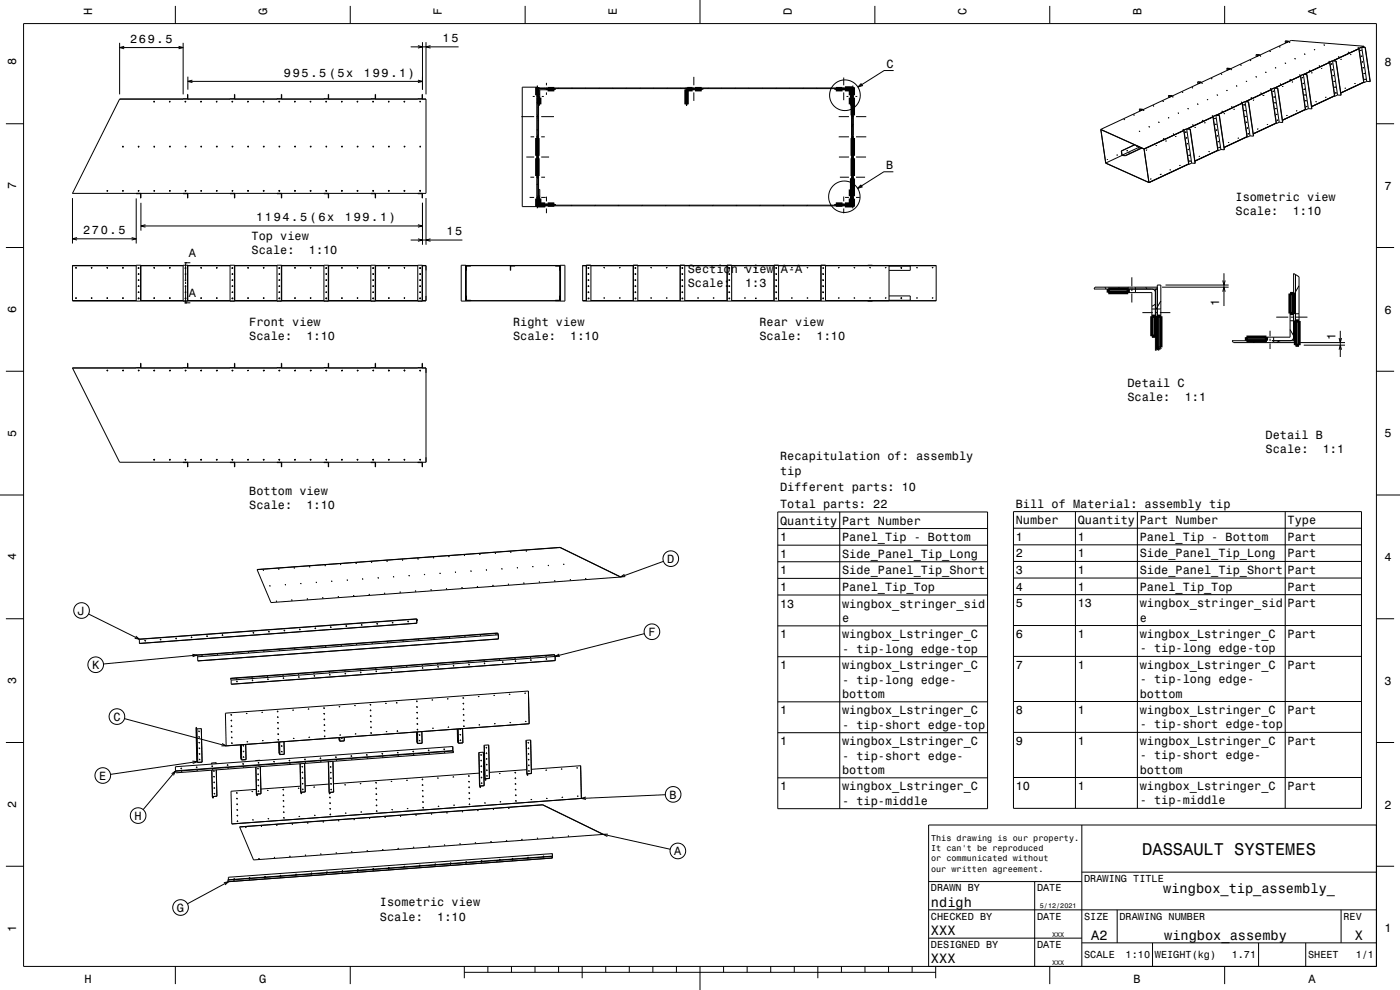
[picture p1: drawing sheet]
<svg xmlns="http://www.w3.org/2000/svg" width="594mm" height="420mm" viewBox="0 0 594 420" stroke-linecap="round" stroke-linejoin="round" font-family="sans-serif">
<defs><g id="words">
<text font-size="7.2" x="484.6" y="362.6">DASSAULT SYSTEMES</text>
<g font-size="5.8">
<text x="493.6" y="378.6">wingbox_tip_assembly_</text>
<text x="395" y="384.6">ndigh</text>
<text x="395" y="396.6">XXX</text>
<text x="463" y="398.6">A2</text>
<text x="494" y="398.6">wingbox_assemby</text>
<text x="574.8" y="398.6">X</text>
<text x="395" y="408.6">XXX</text>
</g>
<g font-size="5">
<text x="39.1" y="6.5" transform="rotate(-90 39.1 6.5)">H</text>
<text x="113.3" y="6.5" transform="rotate(-90 113.3 6.5)">G</text>
<text x="187.5" y="6.5" transform="rotate(-90 187.5 6.5)">F</text>
<text x="261.7" y="6.5" transform="rotate(-90 261.7 6.5)">E</text>
<text x="335.9" y="6.5" transform="rotate(-90 335.9 6.5)">D</text>
<text x="410.1" y="6.5" transform="rotate(-90 410.1 6.5)">C</text>
<text x="484.3" y="6.5" transform="rotate(-90 484.3 6.5)">B</text>
<text x="558.5" y="6.5" transform="rotate(-90 558.5 6.5)">A</text>
<text x="187.8" y="17.9">15</text>
<text x="55.2" y="18.2">269.5</text>
<text x="6.8" y="27.8" transform="rotate(-90 6.8 27.8)">8</text>
<text x="376.1" y="28.7">C</text>
<text x="587.5" y="28.1">8</text>
<text x="120.5" y="32.5">995.5 (5x</text>
<text x="154.4" y="32.5">199.1)</text>
<text x="376" y="71.7">B</text>
<text x="6.8" y="80.3" transform="rotate(-90 6.8 80.3)">7</text>
<text x="587.5" y="80.6">7</text>
<text x="524.2" y="85.1">Isometric view</text>
<text x="108.7" y="93.9">1194.5 (6x</text>
<text x="146.3" y="93.9">199.1)</text>
<text x="524.2" y="91.2">Scale:</text>
<text x="548.5" y="91.2">1:10</text>
<text x="35.3" y="99.3">270.5</text>
<text x="106.8" y="101.9">Top view</text>
<text x="189.4" y="99.8">15</text>
<text x="106.8" y="107.9">Scale:</text>
<text x="131" y="107.9">1:10</text>
<text x="80.1" y="108.8">A</text>
<text x="291.8" y="115.9">Section view A-A</text>
<text x="80.1" y="125.8">A</text>
<text x="291.8" y="121.9">Scale:</text>
<text x="316.1" y="121.9">1:3</text>
<text x="517.3" y="129.8" transform="rotate(-90 517.3 129.8)">1</text>
<text x="6.8" y="132.8" transform="rotate(-90 6.8 132.8)">6</text>
<text x="587.5" y="133.1">6</text>
<text x="105.7" y="138.2">Front view</text>
<text x="217.7" y="138.2">Right view</text>
<text x="322.2" y="138.2">Rear view</text>
<text x="105.7" y="144.2">Scale:</text>
<text x="130" y="144.2">1:10</text>
<text x="217.7" y="144.2">Scale:</text>
<text x="242" y="144.2">1:10</text>
<text x="322.2" y="144.2">Scale:</text>
<text x="346.5" y="144.2">1:10</text>
<text x="566.7" y="144.4" transform="rotate(-90 566.7 144.4)">1</text>
<text x="478.4" y="164">Detail C</text>
<text x="478.4" y="170.1">Scale:</text>
<text x="502.6" y="170.1">1:1</text>
<text x="6.8" y="185.3" transform="rotate(-90 6.8 185.3)">5</text>
<text x="587.5" y="185.6">5</text>
<text x="537" y="186.3">Detail B</text>
<text x="331" y="195.4">Recapitulation of: assembly</text>
<text x="537" y="192.3">Scale:</text>
<text x="561.3" y="192.3">1:1</text>
<text x="331" y="201.4">tip</text>
<text x="105.7" y="210">Bottom view</text>
<text x="331" y="208.5">Different parts: 10</text>
<text x="331" y="215.5">Total parts: 22</text>
<text x="431" y="215.4">Bill of Material: assembly tip</text>
<text x="105.7" y="216">Scale:</text>
<text x="130" y="216">1:10</text>
<text x="331" y="222.5">Quantity</text>
<text x="357.3" y="222.5">Part Number</text>
<text x="431" y="222.4">Number</text>
<text x="457.3" y="222.4">Quantity</text>
<text x="483.6" y="222.4">Part Number</text>
<text x="546.3" y="222.4">Type</text>
<text x="331" y="229.6">1</text>
<text x="357.3" y="229.6">Panel_Tip - Bottom</text>
<text x="431" y="229.5">1</text>
<text x="457.3" y="229.5">1</text>
<text x="483.6" y="229.5">Panel_Tip - Bottom</text>
<text x="546.3" y="229.5">Part</text>
<text x="6.8" y="237.8" transform="rotate(-90 6.8 237.8)">4</text>
<text x="283.1" y="238.8">D</text>
<text x="331" y="236.6">1</text>
<text x="357.3" y="236.6">Side_Panel_Tip_Long</text>
<text x="431" y="236.5">2</text>
<text x="457.3" y="236.5">1</text>
<text x="483.6" y="236.5">Side_Panel_Tip_Long</text>
<text x="546.3" y="236.5">Part</text>
<text x="587.5" y="238.1">4</text>
<text x="331" y="243.7">1</text>
<text x="357.3" y="243.7">Side_Panel_Tip_Short</text>
<text x="431" y="243.5">3</text>
<text x="457.3" y="243.5">1</text>
<text x="483.6" y="243.5">Side_Panel_Tip_Short</text>
<text x="546.3" y="243.5">Part</text>
<text x="331" y="250.7">1</text>
<text x="357.3" y="250.7">Panel_Tip_Top</text>
<text x="431" y="250.6">4</text>
<text x="457.3" y="250.6">1</text>
<text x="483.6" y="250.6">Panel_Tip_Top</text>
<text x="546.3" y="250.6">Part</text>
<text x="331" y="257.8">13</text>
<text x="357.3" y="257.8">wingbox_stringer_sid</text>
<text x="431" y="257.6">5</text>
<text x="457.3" y="257.6">13</text>
<text x="483.6" y="257.6">wingbox_stringer_sid</text>
<text x="546.3" y="257.6">Part</text>
<text x="33.1" y="260.8">J</text>
<text x="357.3" y="263.8">e</text>
<text x="483.6" y="263.7">e</text>
<text x="275.1" y="269.8">F</text>
<text x="331" y="270.9">1</text>
<text x="357.3" y="270.9">wingbox_Lstringer_C</text>
<text x="431" y="270.7">6</text>
<text x="457.3" y="270.7">1</text>
<text x="483.6" y="270.7">wingbox_Lstringer_C</text>
<text x="546.3" y="270.7">Part</text>
<text x="357.3" y="276.9">- tip-long edge-top</text>
<text x="483.6" y="276.8">- tip-long edge-top</text>
<text x="39.1" y="283.8">K</text>
<text x="331" y="284">1</text>
<text x="357.3" y="284">wingbox_Lstringer_C</text>
<text x="431" y="283.8">7</text>
<text x="457.3" y="283.8">1</text>
<text x="483.6" y="283.8">wingbox_Lstringer_C</text>
<text x="546.3" y="283.8">Part</text>
<text x="6.8" y="290.3" transform="rotate(-90 6.8 290.3)">3</text>
<text x="357.3" y="290">- tip-long edge-</text>
<text x="483.6" y="289.9">- tip-long edge-</text>
<text x="587.5" y="290.6">3</text>
<text x="357.3" y="296.1">bottom</text>
<text x="483.6" y="295.9">bottom</text>
<text x="48.1" y="305.8">C</text>
<text x="331" y="303.1">1</text>
<text x="357.3" y="303.1">wingbox_Lstringer_C</text>
<text x="431" y="303">8</text>
<text x="457.3" y="303">1</text>
<text x="483.6" y="303">wingbox_Lstringer_C</text>
<text x="546.3" y="303">Part</text>
<text x="357.3" y="309.2">- tip-short edge-top</text>
<text x="483.6" y="309">- tip-short edge-top</text>
<text x="331" y="316.2">1</text>
<text x="357.3" y="316.2">wingbox_Lstringer_C</text>
<text x="431" y="316.1">9</text>
<text x="457.3" y="316.1">1</text>
<text x="483.6" y="316.1">wingbox_Lstringer_C</text>
<text x="546.3" y="316.1">Part</text>
<text x="357.3" y="322.2">- tip-short edge-</text>
<text x="483.6" y="322.1">- tip-short edge-</text>
<text x="357.3" y="328.3">bottom</text>
<text x="483.6" y="328.2">bottom</text>
<text x="42.1" y="330.8">E</text>
<text x="331" y="335.3">1</text>
<text x="357.3" y="335.3">wingbox_Lstringer_C</text>
<text x="431" y="335.2">10</text>
<text x="457.3" y="335.2">1</text>
<text x="483.6" y="335.2">wingbox_Lstringer_C</text>
<text x="546.3" y="335.2">Part</text>
<text x="284.1" y="338.8">B</text>
<text x="357.3" y="341.4">- tip-middle</text>
<text x="483.6" y="341.2">- tip-middle</text>
<text x="6.8" y="342.8" transform="rotate(-90 6.8 342.8)">2</text>
<text x="57.1" y="347.8">H</text>
<text x="587.5" y="343.1">2</text>
<text x="286.1" y="362.8">A</text>
<text x="75.1" y="386.8">G</text>
<text x="161.2" y="384.5">Isometric view</text>
<text x="6.8" y="395.3" transform="rotate(-90 6.8 395.3)">1</text>
<text x="161.2" y="390.6">Scale:</text>
<text x="185.5" y="390.6">1:10</text>
<text x="587.5" y="395.6">1</text>
<text x="35.8" y="416.8">H</text>
<text x="110" y="416.8">G</text>
<text x="481" y="416.8">B</text>
<text x="555.2" y="416.8">A</text>
</g>
<g font-size="4.3">
<text x="460" y="374.2">DRAWING TITLE</text>
<text x="395" y="378.2">DRAWN BY</text>
<text x="440" y="378.2">DATE</text>
<text x="395" y="390.2">CHECKED BY</text>
<text x="440" y="390.2">DATE</text>
<text x="460" y="390.2">SIZE</text>
<text x="475" y="390.2">DRAWING NUMBER</text>
<text x="570" y="390.2">REV</text>
<text x="395" y="402.2">DESIGNED BY</text>
<text x="440" y="402.2">DATE</text>
<text x="460" y="406.6">SCALE</text>
<text x="477.6" y="406.6">1:10</text>
<text x="490" y="406.6">WEIGHT(kg)</text>
<text x="522.6" y="406.6">1.71</text>
<text x="555" y="406.6">SHEET</text>
<text x="575.2" y="406.6">1/1</text>
</g>
<g font-size="3.6">
<text x="395.1" y="356.8">This drawing is our property.</text>
<text x="395.1" y="361.2">It can't be reproduced</text>
<text x="395.1" y="365.5">or communicated without</text>
<text x="395.1" y="369.8">our written agreement.</text>
</g>
<g font-size="2.9">
<text x="441.2" y="385.3">5/12/2021</text>
<text x="446.4" y="397.3">XXX</text>
<text x="446.4" y="409.3">XXX</text>
</g>
</g></defs>
<g fill="none" stroke="#000" stroke-width=".42">
<path d="M10 10h574v400h-574zM50.8 18.2v21.8M52.7 19.7l-1.9 .5 1.9 .5M74.4 2.5v7.5M75.8 19.7l1.9 .5-1.9 .5M77.7 18.2v21.8M148.6 2.5v7.5M174.3 19.9h20.3M177.3 19.4l1.9 .5-1.9 .5M179.2 17.9v20.1M180.7 17.9v22.1M182.7 19.4l-2 .5 2 .5"/>
<path d="M222.8 2.5v7.5M297 0v10M371.2 2.5v7.5M445.4 2.5v7.5M519.6 2.5v7.5M542.9 19.9h.1M542.9 19.9h.3zM543.1 19.9h-.1M545.3 17.4l.1 .9M545.3 17.4l1.5 .1M545.3 17.4l1.4 .1M545.6 18.1v.1"/>
<path d="M545.6 18.1h.1M545.7 18.1v.1M546.8 17.6l-1.2 .5M546.8 17.6h.1M547 17.9h.3zM547.2 18h.1M561.7 19.1h.3zM561.9 19.1v.1M561.9 19.1l-.1 .1M562 19.1h.1M577.9 20l-1.4 .5M577.9 20l1.4 .1"/>
<path d="M578.7 19.6l-.8 .4M578.7 19.6l-30.8-2.4-80.9 37.7M578.7 19.6v.1M578.7 19.7l-.6 .3M578.7 19.7v.3M50.8 20.2h26.9M79.7 32.5v5.5M79.7 34.5h99.5M81.6 34l-1.9 .5 1.9 .5M177.3 34l1.9 .5-1.9 .5M221.6 37h6.6v50.7h-6.6zM227.7 37v50.7"/>
<path d="M228.2 39.6l.8 .4M228.2 37.6h133.4M228.2 37.3h133.4M228.5 37.6v49.5M229 37.6l-.5 .5M231 37.3l.2 .3M231.3 37.3v.8M231.8 35.2v1M231.8 37.2v1M231.8 39.2v1.1M232.4 37.3v.8M235.2 37.6v.5h-6.2v6.2h-.5"/>
<path d="M236.8 37.3l.1 .3M242.6 37.3l.1 .3M248.3 37.3l.2 .3M254.1 37.3l.2 .3M259.9 37.3l.1 .3M265.6 37.3l.2 .3M271.4 37.3l.2 .3M277.2 37.3l.2 .3M283 37.3l.1 .3M288.7 37.3l.2 .3M291.5 37.6l-.5 .4v6.3h.5v-6.2h6.2v-.5M293.9 37.3v.8"/>
<path d="M294.4 32.6v3.6M294.4 37.2v1M294.4 39.2v3.6M294.9 37.3v.8M300.3 37.3l.1 .3M306.1 37.3l.1 .3M311.8 37.3l.2 .3M317.6 37.3l.2 .3M323.4 37.3l.1 .3M329.2 37.3l.1 .3M334.9 37.3l.2 .3M340.7 37.3l.2 .3"/>
<path d="M346.5 37.3l.1 .3M352.3 37.3l.1 .3M354.6 37.6v.5h6.2v6.2h.5M357.5 37.3v.8M358 32.9v3.3M358 37.2v1M358 39.2v3.3M358.5 37.3v.8M360.8 37.6l.5 .5M361.3 37.6v49.5M361.6 37h.5v50.7h-.5zM365.4 35.5l.5 .9-1.9 .5z"/>
<path d="M379.2 29.9h-4.1l-11.1 7M501.6 39.2h.1M501.6 39.1h.3zM501.8 39.2h-.1M501.8 39.2h.1M505.7 37.2h.1M505.7 37.2h.3zM505.9 37.2l-.1 .1M505.9 37.2h.1M508.1 34.8l.2 .8M508.1 34.8l1.6 .1M508.1 34.8l1.5 .1"/>
<path d="M508.4 35.4v.2M508.4 35.4l.1 .1M509.7 34.9l-1.3 .5M509.7 34.9v.1M509.7 34.9h.1M509.8 35.3h.1M509.9 35.3h.3zM510 35.3h-.1M510.1 35.3h-.2M514 33.4l.3-.1zM514.2 33.4h-.1M518.1 31.5h.1"/>
<path d="M518.1 31.4h.3zM518.3 31.5h.1M520.4 38.4h.1M520.4 38.4h.3zM520.5 29l.1 .9M520.5 29l1.5 .1M520.6 28.9l-.1 .1M520.6 38.4h-.1M520.8 29.6v.2M520.8 29.6h.1M520.9 29.6v.1M522.1 29.1l-1.3 .5"/>
<path d="M522.1 29.1v.1M522.1 29.1h.1M522.2 29.5h.3zM522.4 29.5h.1M522.4 29.5l-.1 .1M524.5 36.5h.1M524.6 36.5l.3-.1zM524.8 36.5h-.2M526.3 27.6h.1M526.4 27.6h.3zM526.5 27.6h.1M526.6 27.6h-.2"/>
<path d="M528.7 34.6h.1M528.7 34.5h.3zM528.9 34.6h-.1M530.5 25.7h.1M530.5 25.7l.3-.1zM530.7 25.7h.1M530.7 25.7h-.1M532.8 32.6h.1M532.8 32.6h.3zM532.9 23.2l.1 .9M532.9 23.2l1.6 .1M532.9 23.2l1.4 .1"/>
<path d="M533 32.6l-.1 .1M533.2 23.9v.1M533.2 23.9l.1 .1M534.4 23.3l-1.2 .6M534.5 23.3h-.1M534.6 23.8h.1M534.6 23.7h.3zM534.8 23.8h-.1M534.8 23.8h.1M534.9 39.6h.1M534.9 39.5h.3zM535.1 39.6h-.1"/>
<path d="M536.9 30.7h.3zM537.2 30.7h-.2M538.7 21.8h.1M538.7 21.8h.3zM538.9 21.8h-.1M538.9 21.8h.1M539 37.6h.1M539 37.6h.3zM539.2 37.6l-.1 .1M539.4 37.9l2.2 14.5M539.4 37.9h.1M539.4 38l-11 5.1"/>
<path d="M539.4 38l-10.8 5.1M539.5 37.9l2.1 14.5M540.2 38.6h.1M540.2 38.6v.2M540.3 38.6v.3zM540.3 38.6h.1M540.6 37.3l-1.1 .6M540.6 37.3l1.5 .1M540.6 37.3l2.1 14.6M540.7 37.3l-1.3 .6M540.7 37.3l1.4 .1M541.1 28.8h.1"/>
<path d="M541.1 28.8l.3-.1zM541.3 28.8h-.1M542.1 37.4l2.1 14.6M543.1 35.7h.3zM543.4 35.7h-.2M544.3 36.6h.1M544.3 36.6l-.1 .2M544.3 36.6l.1 .1M545.2 26.8v.1M545.2 26.8h.3zM545.4 26.9h-.1M547.3 33.8l.3-.1z"/>
<path d="M547.5 33.8h-.1M548.4 34.7h.1M548.4 34.7l.1 .1M548.4 34.7l-.1 .2M549.3 24.9h.1M549.3 24.9h.3zM549.5 24.9h-.1M551.4 31.9h.1M551.4 31.8h.3zM551.6 31.9h-.1M551.7 32.1l2.3 14.5M551.7 32.1h.2"/>
<path d="M551.8 32.2l-11 5.1M551.8 32.3l-10.9 5M551.9 32.1l2.1 14.5M552.6 32.9v.1M552.6 33h-.1M552.6 32.8v.3M552.7 32.8l-.1 .3zM552.7 32.8h.1M552.9 35.3v.1M552.9 35.4v.1M553 35.3l-.1 .2M553 35.5v.1"/>
<path d="M553 31.6l-1.1 .5M553 31.6h1.5M553 31.6l2.1 14.5M553 35.2v.4zM553.1 31.5l-1.4 .6M553.3 37.9v.1M553.3 37.9h.1M553.3 38h.1M553.4 37.7l-.1 .3zM553.4 23h.3zM553.7 23h-.2M554.5 31.6l2 14.6"/>
<path d="M555.5 29.9h.1M555.5 29.9h.3zM555.7 29.9l-.1 .1M556.6 30.9h.1M556.7 30.8l.1 .2M556.7 30.9l-.1 .2M557.6 21.1l.3-.1zM557.8 21.1h-.1M559.6 28h.1M559.7 28h.3zM559.9 28h-.2M560.8 28.9h.1"/>
<path d="M560.8 28.9l-.1 .2M560.8 28.9l.1 .1M563.8 26.1h.1M563.8 26.1l.3-.1zM564 26.1h-.1M564.1 26.3l2.3 14.5M564.1 26.3h.1M564.1 26.4l-10.9 5.1M564.1 26.5l-10.8 5M564.2 26.3l2.2 14.5M564.9 27.1v.1M565 27l-.1 .3"/>
<path d="M565 27v.3zM565 27h.1M565.3 29.5v.2M565.3 29.8h.1M565.4 25.8l-1.2 .5M565.4 25.8l1.5 .1M565.4 25.8l2.1 14.5M565.4 29.5v.3M565.4 29.5l-.1 .3M565.5 25.7l-1.4 .6M565.7 32v.1M565.7 32.1h-.1"/>
<path d="M565.7 31.9v.3M565.7 32.2h.1M565.7 31.9v.3zM566 34.4v.1M566 34.5v.1M566 34.4v.2M566.1 34.7h.1M566.1 34.4v.3zM566.4 36.9v.1M566.4 36.8v.3M566.4 37.1h.1M566.5 36.8l-.1 .3"/>
<path d="M566.7 39.3v.1M566.7 39.4v.2M566.7 39.5h.1M566.7 39.4v.1M566.8 39.3l-.1 .3M566.8 39.3v.3zM566.9 25.9l2 14.5M566.9 25.9l2.1 14.5M567.9 24.2h.1M567.9 24.1h.3zM568.1 24.2h-.1M569 25.1h.1"/>
<path d="M569 25.1l.1 .1M569 25.1l-.1 .2M570.8 37.3h.1M570.8 37.3l-.1 .2M570.8 37.3l.1 .1M572 22.2h.1M572 22.2h.3zM572.2 22.2h-.1M573.1 23.1h.1M573.2 23.1l-.1 .3M573.2 23.1l.1 .2M574.9 35.4h.1"/>
<path d="M575 35.4l-.2 .2 .2-.2M575 35.4h.1M576.1 20.3l.3-.1zM576.4 20.3h.1M576.4 20.2h.1M576.5 20.5l2.1 14.6M576.5 20.5h.1M576.5 20.6l-11 5.1M576.5 20.7l-10.8 5.1M576.6 20.5l2.1 14.6M577.3 21.3v.1M577.4 21.4l-.1 .1"/>
<path d="M577.4 21.2v.3M577.4 21.2h.1M577.7 23.8v.1M577.7 23.9h.1M577.7 23.7v.3M577.7 24h.1M577.8 20l-1.2 .5M577.8 20l1.4 .1M577.8 20l2.1 14.5M577.8 23.7l-.1 .3zM578 26.2v.2M578.1 26.2l-.1 .2"/>
<path d="M578.1 26.4h.1M578.1 26.1v.3zM578.4 28.6v.3zM578.4 28.9h.1M578.5 28.6v.3zM578.6 34.9l-9.7 4.5 9.7-4.4M578.6 35.1h.1M578.8 31.1h-.1M578.8 31.4h.1M578.8 31v.4M579.1 33.6h.1M579.1 33.6v.1"/>
<path d="M579.1 33.5l.1 .1M579.2 33.8h.1M579.2 20.1l2.1 14.5M579.2 33.5v.3M579.3 20.1h-.1M579.3 20.1l2 14.5M579.9 34.5l-1.2 .6M579.9 34.5l1.4 .1M2.5 52.5h7.5M50.8 42h129.9v40h-149.9zM65.3 43l.1 .3zM65.4 43v.3"/>
<path d="M72 43l.2 .2zM72.1 43v.3M77.7 42l1.9-.1 .1-1.9-.1 2M78.6 43l.2 .2zM78.7 43v.3M85.3 43l.2 .2zM85.3 43v.3M91.9 43l.2 .2zM92 43v.3M97.6 42l1.9-.1 .1-1.9-.1 2M98.5 43l.1 .3zM98.6 43v.3"/>
<path d="M105.2 43l.1 .3zM105.3 43v.3M111.8 43l.2 .2zM111.9 43v.3M117.5 42l1.9-.1 .1-1.9-.1 2M118.4 43l.3 .2zM118.5 43v.3M125.1 43l.2 .2zM125.2 43v.3M131.7 43l.2 .2zM131.8 43v.3M137.4 42l1.9-.1 .1-1.9-.1 2"/>
<path d="M138.3 43l.1 .3zM138.4 43v.3M145 43l.2 .2zM145.1 43v.3M151.6 43l.2 .2zM151.7 43v.3M157.3 42l1.9-.1 .1-1.9-.1 2M158.3 43l.2 .2zM158.3 43v.3M164.9 43l.2 .2zM165 43v.3M171.5 43l.1 .3z"/>
<path d="M171.6 43v.3M177.2 42l1.9-.1 .1-1.9-.1 2M178.2 43l.1 .3zM221.2 49.5h5.4M225.1 58h1.5M226 40.9h.9M227.6 49.5h1M227.6 58h1M227.7 58.6h.8M227.7 57.5h.8M227.7 50h.8M227.7 49h.8"/>
<path d="M227.7 41.4h1.3M227.7 40.4h1.3M227.9 40.9h1M228.2 43.4l-.5 .3M228.2 55l-.5 .3M228.2 45.4l.3 .1M228.2 51.1l.3 .2M228.2 56.9l.3 .2M229.6 49.5h5.4M229.6 58h1.5M229.9 40.9h.8M355.8 49.5h4.4"/>
<path d="M355.9 58h4.3M359.2 40.9h.7M360.8 41.4h1.3M360.8 40.4h1.3M360.9 40.9h1M361.2 49.5h1M361.2 58h1M361.3 58.6h.8M361.3 57.5h.8M361.3 50h.8M361.3 49h.8M361.6 43.5l-.3 .4"/>
<path d="M362.1 52.6l-.8 1.3M362.9 40.9h.8M363.2 49.5h4.3M363.2 58h4.3M467 54.9l18.4 8.3M467 54.9v.1M467 55l2.2 14.2M467 55l18.4 8.2M468.1 55.4l-.1 .2M477.1 50.7h-.2M477.1 50.7h-.3M481 48.8h.1"/>
<path d="M481 48.8h.3zM481.2 48.8h-.1M481.2 48.8h.1M483.3 55.7v.1M483.3 55.7h.3zM483.4 46.3l1.6 .1M483.4 46.3l.1 .9M483.5 46.3h-.1M483.5 55.8h-.1M483.7 47v.1M483.7 47h.1M483.8 47v.1"/>
<path d="M484.8 46.4l-1.1 .6M484.9 46.5l-1.1 .5M484.9 46.5h.1M485 46.4l-.1 .1M485.1 46.9h.1M485.1 46.8h.3zM485.3 46.9h.1M485.3 46.9h-.1M487.4 53.8h.3zM487.6 53.8h-.1M489.2 44.9v.1M489.2 44.9h.3z"/>
<path d="M489.4 45h.1M489.4 45h-.1M491.5 51.9h.1M491.6 51.9h.3zM491.8 51.9h-.2M493.3 43h.1M493.4 43h.3zM493.5 43h.1M493.6 43h-.2M493.6 58.8h.1M493.6 58.8h.3zM493.8 58.8l-.1 .1"/>
<path d="M494.7 59.7l.1 .1M494.7 59.7v.1M494.8 59.8l-.1 .2M494.8 59.7l.1 .2M495.7 50h.1M495.7 49.9h.3zM495.8 40.5l.1 .9M495.8 40.5l1.5 .1M495.8 40.5l1.4 .2M495.9 50h-.1M496 41.2l.1 .1M496 41.2l.2 .1"/>
<path d="M497.3 40.7l-1.3 .5M497.3 40.7h.1M497.5 41.1l.3-.1zM497.7 41.1h.1M497.7 41.1h-.1M497.8 56.9h.3zM498 56.9h-.2M498.9 57.8h.1M498.9 57.8l.1 .1M498.9 57.8l-.1 .2M499.8 48v.1M499.8 48h.3z"/>
<path d="M500 48l-.1 .1M501.9 55l.3-.1zM502.1 55h-.1M502.2 55.2l2.3 14.5M502.2 55.3l-16.8 7.9M503.1 56.1h.1M503.1 55.9v.3M503.4 58.4v.1M503.4 58.5v.1M503.4 58.4v.2M503.5 54.7l-1.3 .5M503.5 54.7l2.1 14.5"/>
<path d="M503.5 54.7l1.4 .1M503.5 58.4v.3zM503.6 54.6l-.2 .1M503.6 54.6l1.4 .2M503.9 46.1h.1M503.9 46.1h.3zM504.1 46.1h-.1M504.9 54.8l2.1 14.5M505 54.8h-.1M505 54.8l2 14.5M506 53.1h.1M506 53h.3z"/>
<path d="M506.2 53.1h-.1M507.1 54h.1M507.1 54l.1 .1M507.2 54l-.2 .2M508 44.2h.1M508.1 44.2l.3-.1zM508.3 44.2h-.2M510.1 51.1h.1M510.1 51.1h.3zM510.3 51.1h-.1M511.2 52h.1M511.3 52l-.1 .2"/>
<path d="M511.3 52l.1 .2M512.2 42.2h.3zM512.3 42.3h.1M514.2 49.2h.1M514.3 49.2l.3-.1zM514.5 49.2h-.2M514.6 49.4l2.2 14.6M514.6 49.4h.1M514.6 49.5l-10.9 5.1M514.6 49.6l-10.8 5.1M514.7 49.4l2.1 14.6M515.4 50.3h.1"/>
<path d="M515.5 50.1l-.1 .3M515.5 50.1v.3zM515.5 50.1h.1M515.8 52.7v.1M515.8 52.6v.3M515.8 52.9h.1M515.9 48.9l-1.2 .5M515.9 48.9l2.1 14.5M515.9 48.9l1.4 .1M515.9 52.6v.3M515.9 52.6l-.1 .3M516.2 55.1v.2z"/>
<path d="M516.2 55v.3zM516.3 40.3h.3zM516.5 57.6v.1M516.5 57.7h.1M516.5 40.3l-.1 .1M516.5 57.5v.3M516.6 57.8h.1M516.6 57.5v.3M516.9 60v.2M517 59.9l-.1 .4zM517.3 49l2.1 14.5M517.4 49a3 3 0 0 0-2.8 .4"/>
<path d="M517.4 49h-.1M517.4 49l2 14.5M518.4 47.3h.1M518.4 47.2h.3zM518.6 47.3h-.1M519.5 48.2h.1M519.5 48.2l.1 .1M519.5 48.2l-.1 .2M522.5 45.3h.3zM522.7 45.3l-.1 .1M523.6 46.3h.1M523.7 46.3l-.2 .2"/>
<path d="M523.7 46.3v.1M525.4 58.5h.1M525.4 58.5l.1 .1M525.4 58.5l-.1 .2M526.6 43.4h.1M526.6 43.4h.3zM526.9 43.4h-.2M527 43.7l2.1 14.5M527 43.7h.1M527 43.8l-11 5.1M527 43.8l-10.8 5.1M527.1 43.7l2.1 14.5"/>
<path d="M527.8 44.4v.1M527.8 44.5v.1M527.8 44.4v.2M527.9 44.3v.4zM527.9 44.3h.1M528.2 46.9v.1M528.2 47h-.1M528.2 46.8v.3M528.2 47.1h.1M528.2 43.1l-1.1 .6M528.2 43.1l1.6 .1M528.2 43.1l2.2 14.5"/>
<path d="M528.3 46.8l-.1 .3M528.3 43.1l-1.3 .6M528.5 49.4v.1M528.6 49.6h.1M528.6 49.2v.4zM528.9 51.7v.3zM528.9 52h.1M529 51.7l-.1 .3zM529.1 58l-9.7 4.5M529.1 58.1l-9.7 4.5M529.1 58.2h.1M529.2 54.2v.2"/>
<path d="M529.3 54.2l-.1 .2M529.3 54.5h.1M529.3 54.2v.3M529.6 56.7h.1M529.6 56.7v.1M529.6 56.8h.1M529.6 56.6v.3M529.6 56.9h.1M529.7 56.7l-.1 .2M529.7 56.6v.3zM529.8 43.2l2 14.6M530.4 57.6l-1.2 .6"/>
<path d="M530.4 57.6l1.4 .2M530.8 41.5h.1M530.8 41.5l.3-.1zM531 41.5h-.1M531.9 42.4h.1M531.9 42.4l-.1 .2M531.9 42.4l.1 .1M533.7 54.7h.1M533.7 54.7l-.1 .2 .1-.2M536 40.5h.1M536 40.5l-.1 .2 .1-.2M537.8 52.7h.1"/>
<path d="M537.8 52.8l-.1 .2M537.8 52.7l.1 .2M540.6 41v.3zM540.9 43.5v.1M540.9 43.6v.1M540.9 43.5v.3M540.9 43.8h.1M541 43.5v.3M541 43.5l-.1 .3M541.3 46.1l-.1 .1M541.3 46v.1M541.3 45.9v.3"/>
<path d="M541.3 46.2h.1M541.4 45.9l-.1 .3zM541.5 52.2l-9.8 4.6M541.5 52.3l-9.7 4.5M541.6 48.5v.1M541.6 48.6h.1M541.6 48.4v.3M541.7 48.7h.1M541.7 48.4v.3zM542 50.9h.1M542 50.9v.2M542 51.1v.1"/>
<path d="M542.1 50.8l-.1 .4M542.1 50.8l-.1 .3M542.7 51.9l-1.1 .5M542.7 51.9l1.5 .1M544.3 51.9l-.1 .1M546 48.9h.1M546.1 48.9l-.1 .2M546.1 48.9l.1 .1M550.2 47h.1M550.2 47l-.1 .2M550.2 47l.1 .1M553.6 40.2v.2"/>
<path d="M553.7 40.2l-.1 .2M553.7 40.5h.1M553.7 40.1v.4zM553.8 46.4l-9.7 4.6 9.7-4.5M554 42.6v.3zM554 42.9h.1M554.1 42.6v.3zM554.4 45.2l-.1 .1M554.4 45.1v.2M554.4 45.1v.1M554.4 45.1l-.1 .2M554.4 45.4h.1"/>
<path d="M554.4 45.1v.3M555.1 46.1l-1.1 .5M555.1 46.1l1.4 .1M558.5 43.1h.1M558.4 43.1h.1M558.5 43.1v.1M562.5 41.2h.1M562.6 41.2l.1 .1M562.6 41.2l-.1 .2M566.2 40.7l-9.7 4.5M566.2 40.7l-9.7 4.6M567.5 40.3l-1.1 .5"/>
<path d="M567.5 40.3l1.4 .1M569 40.4h-.1M584 52.5h7.5M52.1 62.1l.2 .2zM52.3 62.1l-.3 .2M58.7 62.1l.2 .2zM58.9 62.1l-.2 .2M65.3 62.1l.1 .3zM65.6 62.1l-.3 .2M72 62.1l.2 .2zM72.1 62v.4M78.6 62.1l.2 .2z"/>
<path d="M78.7 62v.4M85.3 62.1l.2 .2zM85.3 62v.4M91.9 62.1l.2 .2zM92 62v.4M98.5 62.1l.1 .3zM98.6 62v.4M105.2 62.1l.1 .3zM105.3 62v.4M111.8 62.1l.2 .2zM111.9 62v.4M118.4 62.1l.3 .2z"/>
<path d="M118.5 62v.4M125.1 62.1l.2 .2zM125.2 62v.4M131.7 62.1l.2 .2zM131.8 62v.4M138.3 62.1l.1 .3zM138.4 62v.4M145 62.1l.2 .2zM145.1 62v.4M151.6 62.1l.2 .2zM151.7 62v.4M158.3 62.1l.2 .2z"/>
<path d="M158.3 62v.4M164.9 62.1l.2 .2zM165 62v.4M171.5 62.1l.1 .3zM171.6 62v.4M178.1 62.1l.2 .2zM178.3 62v.4M223.3 66.6h3.3M225 75.2h1.6M227.6 66.6h1M227.6 75.2h1M227.7 75.7h.8"/>
<path d="M227.7 74.7h.8M227.7 67.1h.8M227.7 66.1h.8M228.2 78.1l-.5 .3M228.2 62.7l.3 .1M228.2 68.5l.3 .1M228.2 74.2l.3 .2M228.2 80l.3 .2M229.6 66.6h3.4M229.6 75.2h1.6M355.9 66.6h4.3M356.4 75.2h3.8"/>
<path d="M361.2 66.6h1M361.2 75.2h1M361.3 75.7h.8M361.3 74.7h.8M361.3 67.1h.8M361.3 66.1h.8M361.6 63.5l-.3 .4M361.6 73.5l-.3 .4M363.2 66.6h4.2M363.2 75.2h3.8M365.2 78.4l.6 .9-1.9 .6zM379 72.9h-4l-11.1 7"/>
<path d="M469.1 69.1l18.3 8.3M469.1 69.1l18.4 8.4M469.1 69.1l.1 .1M469.9 67.6h.1M469.9 67.6l.1 .1M469.9 67.6l-.1 .2M474 65.7h.1M474 65.7l.1 .1M475.7 64l.4 2 1.5 .1M475.7 64l.1 .1M475.8 64.1l.3 1.7M476.1 65.9l-6.9 3.3"/>
<path d="M476.1 65.8l1.4 .1M477.5 65.9l.1 .2M478.2 63.8v.3M478.2 63.8l.1 .1M478.3 63.8v.3zM478.9 64.8h.3zM479.2 64.8h.1M481.4 61.4l-5.7 2.6M481.4 61.4l-5.6 2.7M482.4 61.9v.3l.1-.3M482.4 62l-.1 .1M483 62.9h.1"/>
<path d="M483 62.9h.3zM483.5 62.4l-7.4 3.4M484.4 62.8l-6.9 3.1M484.5 62.8l-6.9 3.3M485.4 63.2l2 14.2M485.4 63.2h.1M485.4 63.2l2.1 14.2M486.5 63.6h.1M486.5 63.6l.1 .1M486.5 63.6l-.1 .2M487.4 77.4h.1M487.5 77.4v.1"/>
<path d="M488.3 75.9h.1M488.3 75.9l-.1 .2M488.3 75.9l.1 .1M490.6 61.7h.1M490.6 61.7l.1 .1M492.4 73.9h.1M492.4 73.9l-.1 .2 .1-.2M496.5 72h.1M496.6 72l-.1 .2M496.6 72l.1 .1M500.7 70.1h.1M500.7 70.1l-.1 .2"/>
<path d="M500.7 70.1l.1 .1M503.8 60.9v.1M503.8 61h-.1M503.8 60.8v.3M503.8 61.1h.1M503.9 60.8l-.1 .3zM504.2 63.3l-.1 .2zM504.2 63.6h.1M504.2 63.3v.3zM504.3 69.6l-16.8 7.9M504.5 65.7v.3zM504.5 66h.1"/>
<path d="M504.6 65.7l-.1 .3zM504.8 68.4h.1M504.8 68.3v.1M504.9 68.2l-.1 .1M504.9 68.5h.1M504.9 68.2v.3M505.6 69.2l-1.1 .5M505.6 69.2l1.4 .1M508.9 66.2h.1M508.9 66.2l.1 .1M513 64.3h.1M513.1 64.3l.1 .1"/>
<path d="M513.1 64.3l-.1 .2M516.7 63.8l-9.7 4.6M516.9 60v.1M516.9 60.1l-.1 .1M516.9 60.3h.1M517.2 62.5h.1M517.2 62.6h.1M517.2 62.5v.1M517.2 62.4v.1M517.3 62.7h.1M517.3 62.4v.3zM518 63.4l-1.2 .6"/>
<path d="M518 63.4l1.4 .1M521.3 60.5h.1M521.3 60.5l-.1 .2M521.3 60.4l.1 .2M30.8 82h.1M30.8 84v19.3M45.4 80.8l.1 .3zM45.7 80.9l-.3 .1M52.1 80.8l.1 .3zM52.3 80.9l-.3 .1M57.8 82l1.8 .2 .2 1.8-.2-2M57.8 84.2v19.1"/>
<path d="M58.7 80.8l.1 .3zM58.9 80.9l-.2 .1M59.8 86v11.9M59.8 95.9h119.4M61.7 95.3l-1.9 .6 1.9 .5M65.3 80.8l.1 .3zM65.6 80.9l-.3 .1M72 80.8l.1 .3zM72.2 80.9l-.3 .1M77.7 82l1.9 .2 .1 1.8-.1-2M78.6 80.8l.1 .3zM78.8 80.9l-.2 .1"/>
<path d="M85.3 80.8l.1 .3zM85.5 80.9l-.3 .1M91.9 80.8l.1 .3zM92.1 80.9l-.3 .1M97.6 82l1.9 .2 .1 1.8-.1-2M98.5 80.8l.1 .3zM98.8 80.9l-.3 .1M105.2 80.8l.1 .3zM105.2 80.8v.3zM111.8 80.8l.1 .3zM111.8 80.8v.3zM117.5 82l1.9 .2 .1 1.8-.1-2"/>
<path d="M118.4 80.8l.1 .3zM118.5 80.8v.3zM125.1 80.8l.1 .3zM125.1 80.8v.3zM131.7 80.8l.1 .3zM131.8 80.8v.3zM137.4 82l1.9 .2 .1 1.8-.1-2M138.3 80.8l.1 .3zM138.4 80.8v.3zM145 80.8l.1 .3zM145 80.8v.3zM151.6 80.8l.1 .3z"/>
<path d="M151.7 80.8v.3zM157.3 82l1.9 .2 .1 1.8-.1-2M158.3 80.8l.1 .3zM158.3 80.8v.3zM164.9 80.8l.1 .3zM164.9 80.8v.3zM171.5 80.8l.1 .3zM171.6 80.8v.3zM177.2 82l1.9 .2 .1 1.8-.1-2M177.3 95.3l1.9 .6-1.9 .5M178.1 80.9l.3 .1zM178.1 80.9l.2 .2z"/>
<path d="M179.2 86v17.8M180.7 84v19.8M224.7 83.8h1.9M227.6 83.8h1M227.7 83.2h.5M228.2 83.7h.9M228.2 85.8l.3 .1M228.2 87.1h129.3M228.2 87.3h133.4M228.2 83.2h.8M228.5 86.6l.5 .5M228.5 80.4h.5v6.2h6.2v.5"/>
<path d="M229 83.1l-.1 .1M229 84.2l-1.3 .1M229.6 83.8h2M231.3 86.6v.7M231.8 83.4v2M231.8 86.4v1M231.8 88.4v2M232.4 86.6v.6l.3-.1M242.7 87.1l-.5 .2M252.7 87.1l-.5 .2M262.7 87.1l-.5 .2M272.7 87.1l-.5 .2"/>
<path d="M282.7 87.1l-.5 .2M292.7 87.1l-.5 .2M302.7 87.1l-.5 .2M312.7 87.1l-.5 .2M322.7 87.1l-.5 .2M332.7 87.1l-.5 .2M342.7 87.1l-.5 .2M352.7 87.1l-.5 .2M357.5 86.6v.7M358 83.4v2M358 86.4v1M358 88.4v2.1"/>
<path d="M358.2 87.1h3.4M358.5 86.6v.7M358.5 83.8h1.7M360.8 83.7h.6M360.8 84.2l1.3 .1M361.2 83.8h1M361.3 86.6l-.5 .5M361.3 83.2h.8M361.3 80.4h-.5v6.2h-6.2v.5M361.6 83.2h-.8M363.2 83.8h1.6M2.5 105h7.5"/>
<path d="M30.8 112.7h27M30.8 101.3h27M32 113.7h.4h-.3M32.3 113.5v.4M32.7 100.8l-1.9 .5 1.9 .5M38.9 113.5v.4M39.1 113.7h-.4h.3M45.3 113.7h.4M45.4 113.7h.3M45.5 113.5v.4M45.7 113.6v.1M52.2 113.5v.4"/>
<path d="M52.3 113.6l-.3 .1h.4M55.9 100.8l1.9 .5-1.9 .5M57.8 112.5h2v15.2h-2zM57.8 112.6h-27v15h27M58.6 113.7h.4M58.6 116.3h.4M58.6 118.9h.4M58.7 113.6l.2 .2M58.7 113.6l.2 .3zM58.7 116.1l.2 .3zM58.7 118.7l.2 .3zM58.8 113.5v.4"/>
<path d="M58.8 116.1v.4M58.8 118.6v.5M58.9 113.6h.1M59.6 112.5v15.2M59.8 112.7h17.9M59.8 112.6h17.9M65.4 113.5v.4M65.6 113.7h-.3h.3M71.9 113.7h.3h-.3M72.1 113.5v.4M77.7 112.5h2v15.2h-2zM78.5 113.7h.4"/>
<path d="M78.5 116.3h.4M78.5 118.9h.4M78.6 113.6l.2 .2M78.6 113.6l.2 .3zM78.7 116.1l.1 .3zM78.7 118.7l.1 .3zM78.7 118.6v.5M78.8 111.7v6.8M78.8 119.5v1M78.8 111.5h2M79 111.4l-.2 .1 .2 .1M79.6 112.5v15.2"/>
<path d="M79.7 112.7h17.9M79.7 112.6h17.9M85.3 113.5v.4M85.5 113.7h-.3h.3M91.8 113.7h.3h-.3M92 113.5v.4M97.6 112.5h2v15.2h-2zM98.4 113.7h.4M98.4 116.3h.4M98.4 118.9h.4M98.5 113.6l.3 .2M98.5 113.6l.2 .3z"/>
<path d="M98.6 116.1l.1 .3zM98.6 118.7l.1 .3zM98.6 113.5v.4M98.6 116.1v.4M98.6 118.6v.5M99.5 112.5v15.2M99.6 112.7h17.9M99.6 112.6h17.9M105 113.7h.4h-.3M105.3 113.5v.4M111.7 113.7h.4M111.7 113.6l.3 .1z"/>
<path d="M111.9 113.5v.4M117.5 112.5h2v15.2h-2zM118.3 113.7h.4M118.3 116.3h.4M118.3 118.9h.4M118.4 113.6l.3 .2M118.4 113.6l.2 .3zM118.5 116.1l.1 .3zM118.5 118.7l.1 .3zM118.5 113.5v.4M118.5 116.1v.4M118.5 118.6v.5"/>
<path d="M119.4 112.5v15.2M119.5 112.7h17.9M119.5 112.6h17.9M125.2 113.5v.4M125.4 113.7h-.4h.3M131.7 113.7h.3zM131.8 113.5v.4M137.4 112.5h2v15.2h-2zM138.2 113.7h.4M138.2 116.3h.4M138.2 118.9h.4M138.3 113.6l.3 .2"/>
<path d="M138.3 113.6l.2 .3zM138.4 116.1l.1 .3zM138.4 118.7l.1 .3zM138.4 113.5v.4M138.4 116.1v.4M138.4 118.6v.5M139.3 112.5v15.2M139.4 112.7h17.9M139.4 112.6h17.9M145.1 113.5v.4M145.3 113.7h-.4h.3M151.5 113.7h.4h-.4"/>
<path d="M151.7 113.5v.4M157.3 112.5h2v15.2h-2zM158.1 113.7h.4M158.1 116.3h.4M158.1 118.9h.4M158.2 113.6l.3 .2M158.2 113.6l.2 .3zM158.3 116.1l.2 .3zM158.3 118.7l.2 .3zM158.3 113.5v.4M158.3 116.1v.4M158.3 118.6v.5"/>
<path d="M159.2 112.5v15.2M159.3 112.7h17.9M159.3 112.6h17.9M164.8 113.7h.3h-.3M165 113.5v.4M171.6 113.5v.4M171.8 113.7h-.3h.3M174.3 101.8h21.9M177.2 112.5h2v15.2h-2zM177.3 101.3l1.9 .5-1.9 .6M178 113.7h.5M178 116.3h.5"/>
<path d="M178 118.9h.5M178.1 113.6l.3 .2M178.1 113.6l.2 .3zM178.2 116.1l.2 .3zM178.2 118.7l.2 .3zM178.3 113.5v.4M178.3 116.1v.4M178.3 118.6v.5M179.1 112.5v15.2M179.2 112.6h1.5v15h-1.5M179.2 112.7h1.5M182.7 101.3l-2 .5 2 .6"/>
<path d="M195.7 112.5h2v15.2h-2zM197.5 112.5v15.2M197.7 112.7h40M197.7 112.6h40M197.9 112.7l-.1 .2M199.8 112.7l-1.9 .2-.1 1.8M216.7 112.7l-.2 2 .2-1.8 1.8-.2M235.6 112.7l1.9 .2 .1 1.8M237.5 112.7l.1 .2M237.6 112.7v14.9M237.7 112.5h2v15.2h-2zM237.8 112.5v15.2"/>
<path d="M247.2 112.7h1.5M248.7 112.6h-1.5v15h1.5M248.7 112.5h2v15.2h-2zM248.9 112.5v15.2M249.6 118.7l.2 .3zM249.6 116.2l.2 .2zM249.6 113.6l.2 .3zM249.8 113.6h.1M249.8 116.2l-.2 .2M249.8 118.8l-.2 .1M249.8 113.6l-.2 .2M250.7 112.7h17.9"/>
<path d="M250.7 112.6h17.9M256.5 113.6l-.3 .1M263.1 113.6l-.3 .1M268.6 112.5h2v15.2h-2zM268.8 112.5v15.2M269.5 118.7l.2 .3zM269.5 116.2l.2 .2zM269.5 113.6l.2 .3zM269.7 113.6h.1M269.8 116.2l-.3 .2M269.8 118.8l-.3 .1M269.8 113.6l-.3 .2"/>
<path d="M270.6 112.7h17.9M270.6 112.6h17.9M276.4 113.6l-.3 .1M283 113.6l-.3 .1M288.5 112.5h2v15.2h-2zM288.7 112.5v15.2M289.4 118.7l.2 .3zM289.4 116.2l.2 .2zM289.4 113.6l.2 .3zM289.7 116.2l-.3 .2M289.7 118.8l-.3 .1M289.7 113.6l-.3 .2"/>
<path d="M290.5 112.7h17.9M290.5 112.6h17.9M296.3 113.6l-.3 .1M302.9 113.6l-.3 .1M308.4 112.5h2v15.2h-2zM308.6 112.5v15.2M309.3 118.7l.2 .3zM309.3 116.2l.2 .2zM309.3 113.6l.2 .3zM309.5 113.6h.1M309.6 116.2l-.3 .2M309.6 118.8l-.3 .1"/>
<path d="M309.6 113.6l-.3 .2M310.4 112.7h17.9M310.4 112.6h17.9M316.2 113.6l-.3 .1M320.6 113.6l.2 .2zM328.3 112.5h2v15.2h-2zM328.5 112.5v15.2M329.2 118.7l.2 .3zM329.2 116.2l.2 .2zM329.2 113.6l.2 .3zM329.4 113.6h.1M329.5 116.2l-.3 .2"/>
<path d="M329.5 118.8l-.3 .1M329.5 113.6l-.3 .2M330.3 112.7h18M330.3 112.6h18M336.1 113.6l-.3 .1M342.8 113.6l-.3 .1M348.3 112.5h2v15.2h-2zM348.4 112.5v15.2M349.1 118.7l.2 .3zM349.1 116.2l.2 .2zM349.1 113.6l.2 .3zM349.2 113.6h.1"/>
<path d="M349.4 116.2l-.3 .2M349.4 118.8l-.3 .1M350.3 112.6h46.9v15h-46.9M350.3 112.7h46.9M356 113.6l-.3 .1M362.7 113.6l-.3 .1M368.2 112.6h2M368.3 112.5v.1M369 113.7h.3M375.6 113.7h.4M377.2 112.9h9M377.2 112.6v15"/>
<path d="M382.3 113.6l.3 .1h-.3M382.3 113.6l.3 .2zM386.2 112.7v2h-9M388.9 113.7h.3M395.5 113.7h.4M480.2 117.6v3.9M518.8 119l.5 1.9 .5-1.9M519.3 115.9v13.9M549.7 116.5l-.8-.5v28.5M549.7 116.5l1.5 .9v29h-1.5zM584 105h7.5M30.8 127.6h27"/>
<path d="M32 126.5l.4 .1h-.3M32.3 126.3v.5M38.9 126.3v.5M39.1 126.5l-.4 .1h.3M45.3 126.5h.4M45.4 126.6h.3M45.5 126.3v.5M45.7 126.5v.1M52.2 126.3v.5M52.3 126.5l-.3 .1 .4-.1M58.6 126.6h.3M58.6 121.4h.4"/>
<path d="M58.6 124h.4M58.7 121.3l.2 .2zM58.7 123.8l.2 .3zM58.7 126.4l.2 .3zM58.8 121.2v.4M58.8 123.8v.4M58.8 126.4v.4M59.8 127.6h17.9M65.4 126.3v.5M65.6 126.5l-.3 .1h.3M71.9 126.5l.3 .1h-.3M72.1 126.3v.5"/>
<path d="M78.5 126.6h.4M78.5 121.4h.4M78.5 124h.4M78.6 126.6h.1M78.7 121.3l.1 .2zM78.7 123.8l.1 .3zM78.7 126.4l.1 .3zM78.7 121.2l.1 7M78.8 128.5h2M78.9 126.6h-.4h.3M79 128.4l-.2 .1 .2 .1M79.7 127.6h17.9"/>
<path d="M85.3 126.3v.5M85.5 126.5l-.3 .1h.3M91.8 126.5l.3 .1h-.3M92 126.3v.5M98.4 126.6h.4M98.4 121.4h.4M98.4 124h.4M98.5 126.6h.3M98.5 126.6h.1M98.6 121.3l.1 .2zM98.6 123.8l.1 .3zM98.6 126.4l.1 .3z"/>
<path d="M98.6 121.2v.4M98.6 123.8v.4M98.6 126.4v.4M99.6 127.6h17.9M105 126.5l.4 .1h-.3M105.3 126.3v.5M111.7 126.5h.4M111.7 126.5l.3 .1zM111.9 126.3v.5M118.3 126.6h.4M118.3 121.4h.4M118.3 124h.4"/>
<path d="M118.4 126.6h.1M118.5 121.3l.1 .2zM118.5 123.8l.1 .3zM118.5 126.4l.1 .3zM118.5 121.2v.4M118.5 123.8v.4M118.5 126.4v.4M119.5 127.6h17.9M125.2 126.3v.5M125.4 126.5l-.4 .1h.3M131.7 126.5l.3 .1zM131.8 126.3v.5"/>
<path d="M138.2 126.6h.4M138.2 121.4h.4M138.2 124h.4M138.3 126.6h.1M138.4 121.3l.1 .2zM138.4 123.8l.1 .3zM138.4 126.4l.1 .3zM138.4 121.2v.4M138.4 123.8v.4M138.4 126.4v.4M139.4 127.6h17.9M145.1 126.3v.5"/>
<path d="M145.3 126.5l-.4 .1h.3M151.5 126.5l.4 .1h-.4M151.7 126.3v.5M158.1 126.6h.4M158.1 121.4h.4M158.1 124h.4M158.2 126.6h.3M158.2 126.6h.1M158.3 121.3l.2 .2zM158.3 123.8l.2 .3zM158.3 126.4l.2 .3zM158.3 121.2v.4"/>
<path d="M158.3 123.8v.4M158.3 126.4v.4M159.3 127.6h17.9M164.8 126.5l.3 .1h-.3M165 126.3v.5M171.6 126.3v.5M171.8 126.5l-.3 .1h.3M178 121.4h.5M178 124h.5M178.1 126.6h.3M178.1 126.6h.3zM178.1 126.6h.1"/>
<path d="M178.2 121.3l.2 .2zM178.2 123.8l.2 .3zM178.2 126.4l.2 .3zM178.3 121.2v.4M178.3 123.8v.4M178.3 126.4v.4M179.2 127.6h1.5M197.7 127.6h40M197.8 127.4l.1 .2M197.8 125.6l.1 1.8 1.9 .2M237.6 127.4l-.1 .2M237.6 125.6l-.1 1.8-1.9 .2"/>
<path d="M247.2 127.6h1.5M249.5 126.6h.4zM249.6 123.9l.2 .2zM249.6 121.3l.2 .3zM249.7 126.4l.1 .3zM249.8 121.3l-.2 .2M249.8 123.9l-.2 .2M250.7 127.6h17.9M256.5 126.5l-.3 .1M263.1 126.5l-.3 .1M269.5 126.6h.3M269.5 123.9l.2 .2z"/>
<path d="M269.5 121.3l.2 .3zM269.6 126.4l.1 .3zM269.8 121.3l-.3 .2M269.8 123.9l-.3 .2M270.6 127.6h17.9M276.4 126.5l-.3 .1M283 126.5l-.3 .1M289.4 126.6h.3M289.4 123.9l.2 .2zM289.4 121.3l.2 .3zM289.5 126.4l.1 .3zM289.7 121.3l-.3 .2"/>
<path d="M289.7 123.9l-.3 .2M290.5 127.6h17.9M296.3 126.5l-.3 .1M302.9 126.5l-.3 .1M309.3 126.6h.3M309.3 123.9l.2 .2zM309.3 121.3l.2 .3zM309.4 126.4l.2 .3zM309.6 121.3l-.3 .2M309.6 123.9l-.3 .2M310.4 127.6h17.9M316.2 126.5l-.3 .1"/>
<path d="M320.6 126.5l.2 .2zM329.2 126.6h.3M329.2 123.9l.2 .2zM329.2 121.3l.2 .3zM329.3 126.4l.2 .3zM329.5 121.3l-.3 .2M329.5 123.9l-.3 .2M330.3 127.6h18M336.1 126.5l-.3 .1M342.8 126.5l-.3 .1M349.1 123.9l.2 .2zM349.1 121.3l.2 .3z"/>
<path d="M349.2 126.4l.2 .3zM349.3 126.4l.1 .1M349.4 121.3l-.3 .2M349.4 123.9l-.3 .2M349.4 126.6h-.3M350.3 127.6h46.9M356 126.5l-.3 .1M362.7 126.5l-.3 .1M368.2 127.6h2M368.3 127.6v.1M369 126.6h.3M369 126.5v.1"/>
<path d="M369.3 126.5v.1M375.6 126.6h.4M375.6 126.5v.1M377.2 127.4h9M377.2 125.6h9v2M382.3 126.5l.3 .1h-.3M382.3 126.4l.1 .3zM388.9 126.6h.3M395.5 126.6h.4M468.8 121.8l.5 .8M470.2 122.6v1.5h18.5v18.5h1.5M474.6 121.8l.5 .8"/>
<path d="M478.7 121.8v2.3M480.2 122.5v1M480.2 124.5v3.8M481.8 121.8v2.3M484.7 132.6h4.4M486.1 121.8l.5 .8M488.7 122.6h.1a1.5 1.5 0 0 1 1.4 1.5M488.7 134.2h3.8M488.7 131.1h1.5M490.1 132.6h1M490.2 122.6v26.1l.8-.4M490.2 129.1l-1.5 .9"/>
<path d="M490.2 131h.8M491 121.8h-26.4l-.4 .8h26.8M491 120.9h1.5v26.5l-1.5 .9zM491 131.1h1.5M492.1 132.6h4.5M492.5 127.7l-1.9 3.3M493 121.8h28.3M494.5 120.9h26.8M518.8 123.8l.5-2 .5 2M541.5 134.5h5.1M547.4 139.8l1.5 2.6M547.4 133l2.3 .1"/>
<path d="M547.4 136.1h1.5M547.6 134.5h1M548.9 136.2h2.3M548.9 132.9h.8M548.9 124.5h-1.5v18.5h-18.5v1.5M549.6 134.5h5.1M549.7 133.1h1.5M551.2 121.2l-2.3 4M2.5 157.5h7.5M30.8 156.2l149.9-.1v40h-129.9zM30.8 156.1v.1M45.3 157.2h.4"/>
<path d="M45.4 157.1l.3 .1zM45.5 157.3v-.3v.4M52 157.2h.4M52 157.1l.3 .1zM52.2 157.3v-.3v.4M57.8 156.1l1.8-.1 .2-1.9-.2 2M58.6 157.2h.4M58.7 157.1l.3 .1zM58.8 157.3v-.3v.4M65.2 157.2h.4M65.3 157.1l.3 .1zM65.4 157l.2 .2-.3 .1"/>
<path d="M65.4 157v.4M71.9 157.2h.4M71.9 157.1l.3 .1zM72.1 157l.1 .2-.3 .1M72.1 157v.4M77.7 156.1l1.9-.1 .1-1.9-.1 2M78.5 157.2h.4M78.5 157.1l.4 .1zM78.7 157l.2 .2-.3 .1M78.7 157v.4M85.1 157.2h.4M85.2 157.1l.3 .1z"/>
<path d="M85.3 157l.2 .2-.3 .1M85.3 157v.4M91.8 157.2h.4M91.8 157.1l.3 .1zM92 157l.1 .2-.3 .1M92 157v.4M97.6 156.1l1.9-.1 .1-1.9-.1 2M98.4 157.2h.4M98.5 157.1l.3 .1zM98.6 157v.4M98.6 157l.2 .2-.3 .1M105 157.2h.5"/>
<path d="M105.1 157.1l.3 .1zM105.3 157v.4M111.7 157.2h.4M111.7 157.1l.3 .1zM111.9 157l.1 .2-.3 .1M111.9 157v.4M117.5 156.1l1.9-.1 .1-1.9-.1 2M118.3 157.2h.4M118.4 157.1l.3 .1zM118.5 157l.2 .2-.3 .1M118.5 157v.4M125 157.2h.4"/>
<path d="M125 157.1l.3 .1zM125.2 157l.1 .2-.3 .1M125.2 157v.4M131.6 157.2h.4M131.6 157.1l.3 .1zM131.8 157l.2 .2-.3 .1M131.8 157v.4M137.4 156.1l1.9-.1 .1-1.9-.1 2M138.2 157.2h.4M138.3 157.1l.3 .1zM138.4 157l.2 .2-.3 .1M138.4 157v.4"/>
<path d="M144.9 157.2h.4M144.9 157.1l.3 .1zM145.1 157l.1 .2-.3 .1M145.1 157v.4M151.5 157.2h.4M151.5 157.1l.4 .1zM151.7 157l.2 .2-.3 .1M151.7 157v.4M157.3 156.1l1.9-.1 .1-1.9-.1 2M158.1 157.2h.4M158.2 157.1l.3 .1zM158.3 157.3v-.3v.4"/>
<path d="M164.8 157.2h.4M164.8 157.1l.3 .1zM164.9 157v.3zM165 157v.4M171.4 157.2h.4M171.5 157.1l.3 .1zM171.6 157v.3zM171.6 157v.4M177.2 156.1l1.9-.1 .1-1.9-.1 2M178 157.2h.5M178.1 157.1l.3 .1zM178.3 157v.4"/>
<path d="M178.4 157.1l-.3 .2M491 140.3l-.8 1.4M523 144.5l-.1 .1M533 144.5l-1.4 .8M537.3 144.5h-14.5l.5 .8h26.4M537.3 143v2.3M538.9 140.3v2.4M538.9 143.7v1M538.9 145.7v2.4M539.6 144.5h10.1M540.4 143v2.3M543 144.5l-1.4 .8"/>
<path d="M548.9 143v.2a1.5 1.5 0 0 1-1.5 1.3M549.7 143.8l-.5 .7M551.7 145.3h19M553.2 146.4h17.5M568.2 143.4l.5 1.9 .5-1.9M568.2 148.4l.5-2 .5 2M568.7 140.3v11.1M584 157.5h7.5M65.2 195h.4M65.3 195h.3zM65.4 195.2v-.3v.3M71.9 195h.4"/>
<path d="M71.9 195h.3zM72.1 195.2v-.3v.3M77.7 196.1l1.9 .2 .1 1.8-.1-2M78.5 195h.4M78.6 195h.3zM78.7 195.2v-.3v.3M85.1 195h.4M85.2 195h.3zM85.3 195.2v-.3v.3M91.8 195h.4M91.8 195h.3zM92 195.2v-.3v.3"/>
<path d="M97.6 196.1l1.9 .2 .1 1.8-.1-2M98.4 195h.4M98.5 195h.3zM98.6 195.2v-.3v.3M105 195h.5M105.1 195h.3zM105.3 195.2v-.3v.3M111.7 195h.4M111.7 195h.3zM111.9 195.2v-.3v.3M117.5 196.1l1.9 .2 .1 1.8-.1-2M118.3 195h.4"/>
<path d="M118.4 195h.3zM118.5 195.2v-.3v.3M125 195h.4M125 195h.3zM125.2 195.2v-.3v.3M131.6 195h.4M131.7 195h.3zM131.8 195.2v-.3v.3M137.4 196.1l1.9 .2 .1 1.8-.1-2M138.2 195h.4M138.3 195h.3zM138.4 194.8v.4"/>
<path d="M144.9 195h.4M144.9 195h.3zM145.1 195.2v-.3v.3M151.5 195h.4M151.6 195h.3zM151.7 195.2v-.3v.3M157.3 196.1l1.9 .2 .1 1.8-.1-2M158.1 195h.4M158.2 195h.3zM158.3 195.2v-.3v.3M164.8 195h.4M164.8 195h.3z"/>
<path d="M165 195.2v-.3v.3M171.4 195h.4M171.5 195h.3zM171.6 195.2v-.3v.3M177.2 196.1l1.9 .2 .1 1.8-.1-2M178 195h.5M178.1 195h.3zM178.3 194.8v.4M0 210h10M330 217.2h89v125.9h-89zM356.3 217.2v125.9M430 217.1h147.7v125.8h-147.7z"/>
<path d="M456.3 217.1v125.8M482.6 217.1v125.8M545.3 217.1v125.8M584 210h10M137.8 240h.3zM138.1 239.9h-.3M138.1 239.9v.1M144.4 239.5h.3zM144.6 239.4h-.2M151.2 239h-.2M151.2 239h-.3M151.2 239h.1"/>
<path d="M151.3 239h-.4M157.5 238.5h.3zM157.8 238.5h-.3M164.3 238h-.2M170.6 237.6h.3zM170.9 237.5h-.2M177.2 237.1h.3zM177.5 237h-.3M177.5 237v.1M183.7 236.6h.4zM184 236.6h-.2M190.6 236.1h-.3"/>
<path d="M190.6 236.1h.1M196.9 235.7l.3-.1zM197.1 235.6h-.2M203.7 235.1h-.2M203.7 235.1l-.3 .1M203.7 235.1l.1 .1M203.8 235.2h-.4M210 234.7h.3zM210.3 234.7h-.3M216.8 234.2h-.2M223.1 233.7h.3zM223.4 233.7h-.2"/>
<path d="M232.5 239.9v.1M232.5 239.9h.3zM232.8 239.9h-.3M237.6 232.2l-128.5 9.5M237.6 232.2l25.7 12.6M239.1 239.4h.3zM239.3 239.4h-.2M281.5 238.1l-18.2 6.7M330 224.2h89M330 231.3h89M330 238.3h89M430 224.1h147.7"/>
<path d="M430 231.1h147.7M430 238.2h147.7M109.1 241.6v.1M109.1 241.7l5.9 13.9 148.3-10.8M111.8 241.8h-.2M111.8 241.8l-.2 .1M114.4 248.5l.3 .1zM114.6 248.5h-.2M114.7 248.5h.1M117.1 255.1h.3zM117.4 255l-.2 .1M117.4 255.1h.1"/>
<path d="M118.1 241.4h.3zM118.4 241.4h-.2M120.9 248.1h.1M120.9 248l.3 .1zM121.2 248h-.2M124 254.6h-.3M124.7 240.9h.3zM125 240.9h-.3M125 240.9h.1M127.5 247.6h.1M127.8 247.5h-.3M127.8 247.6h-.3"/>
<path d="M130.2 254.1l.1 .1M130.3 254.1h.3zM130.5 254.1h-.2M131.2 240.4h.4zM131.5 240.4h-.2M134.1 247.1h.1M134.1 247.1h.3zM134.3 247.1h-.2M136.8 253.6h.3zM137.1 253.6h-.3M140.6 246.6v.1M140.6 246.6h.3z"/>
<path d="M140.9 246.6h-.2M143.4 253.2h.1M143.4 253.1l.3 .1zM143.7 253.1h-.3M147.2 246.1v.1M147.2 246.1h.3zM147.5 246.1h-.3M150 252.7h.3zM150.2 252.7h-.2M153.8 245.6h.2zM156.5 252.2h.3zM156.8 252.2h-.3"/>
<path d="M160.3 245.2h.3zM160.6 245.1h-.3M163.1 251.7h.3zM163.3 251.7h-.2M166.9 244.7h.1M166.9 244.7h.2zM169.6 251.3h.1M169.6 251.2l.3 .1zM169.9 251.2h-.2M173.7 244.2h-.2M173.7 244.2h-.3M176.5 250.7h-.3"/>
<path d="M176.5 250.8h-.3M180 243.8h.1M180 243.7h.3zM182.7 250.3h.1M182.8 250.3h.3zM183 250.3h-.2M186.6 243.2l.3 .1zM186.8 243.2h-.2M189.3 249.8h.3zM189.6 249.8h-.3M193.1 242.8h.1M193.1 242.8h.3z"/>
<path d="M193.4 242.7l-.2 .1M195.9 249.3v.1M195.9 249.3h.3zM196.2 249.3h-.3M199.7 242.3h.3zM200 242.3h-.3M202.5 248.8l.3 .1zM202.7 248.8h-.2M206.5 241.8h-.2M206.6 241.8l-.3 .1M209 248.4h.3zM209.3 248.3h-.3"/>
<path d="M212.8 241.3h.3zM213.1 241.3h-.3M215.8 247.9h-.2M215.9 247.9h-.3M219.4 240.9h.1M219.4 240.8l.3 .1zM219.6 240.8h-.2M222.1 247.4l.1 .1M222.1 247.4h.3zM222.4 247.4h-.2M226.2 240.4h-.2M226.2 240.4h-.3"/>
<path d="M228.7 246.9v.1M229 246.9h-.3M229 246.9l-.3 .1M235.2 246.5h.1M235.3 246.4l.3 .1zM235.5 246.4h-.2M241.8 246h.1M241.8 246h.3zM242.1 245.9l-.2 .1M248.4 245.5h.1M248.4 245.5h.3zM248.7 245.5h-.3"/>
<path d="M264.9 243.6l-1.6 1.2 2-.2M330 245.4h89M330 252.4h89M430 245.2h147.7M430 252.3h147.7M2.5 262.5h7.5M37.6 260.5l21.5 10.7M57.6 269.9l1.5 1.3-1.9-.4M59.1 271.2l.1 1.8M59.2 273h.1M61.6 271.7v.3zM61.7 271.8h-.2"/>
<path d="M61.7 271.8h.1M61.8 271.8l-.3 .1M68.3 271.3h-.2M68.3 271.3l-.3 .1M68.3 271.3h.1M68.3 271.3l-.3 .2M74.7 270.7l.1 .3zM74.8 270.8h-.1M74.9 270.8h.1M74.9 270.9l-.3 .1M81.4 270.3h-.2M81.4 270.3l-.3 .2"/>
<path d="M81.4 270.3h.1M81.5 270.4l-.3 .1M81.6 277.6l2 .3-1.9 .7M83.6 278l.3 .6M83.6 277.9l-39.7 3.8M83.9 278.6v1.8M85.6 278.2h.1M85.6 278.2h.3zM87.8 269.8l.1 .3zM88 269.8l-.2 .1M88 269.8v.1M88 269.9l-.3 .1"/>
<path d="M92.1 277.7h.3zM92.4 277.7h.1M94.5 269.4h-.1M94.6 269.4l-.3 .1M94.6 269.4h.1M98.7 277.2h.3zM99 277.2v.1M105.3 276.7l.3 .1zM105.6 276.8h.1M107.6 268.4h-.1M107.7 268.4l-.3 .2M107.7 268.4h.1"/>
<path d="M107.7 268.5l-.3 .1M111.8 276.3h.3zM112.1 276.3h.1M114.1 267.9v.3zM114.2 267.9h-.2M114.2 267.9h.1M114.3 268l-.3 .1M118.4 275.8h.3zM118.7 275.8h.1M120.8 267.5h-.2M120.8 267.5l-.3 .1M120.8 267.5h.1"/>
<path d="M124.9 275.3h.4zM125.3 275.3h-.1M127.2 266.9l.1 .3zM127.3 267h-.1M127.4 267h.1M127.4 267l-.3 .1M131.5 274.8h.3zM131.8 274.8v.1M133.9 266.5h-.2M133.9 266.5l-.3 .1M134 266.5l-.3 .2M138.1 274.3l.3 .1z"/>
<path d="M140.3 266l.1 .2zM140.5 266h-.2M140.5 266h.1M144.6 273.9h.3zM144.9 273.9h.1M147 265.5h-.1M147.1 265.5l-.3 .2M147.1 265.5v.1M147.1 265.6l-.3 .1M151.2 273.4h.3zM151.5 273.4h.1M153.6 265.1h-.2"/>
<path d="M153.6 265.1l-.3 .1M153.6 265.1h.1M157.8 272.9h.3zM158.1 272.9h.1M160.1 264.6h-.1M160.2 264.6l-.3 .1 .3-.1M160.2 264.6h.1M160.2 264.6l-.3 .1M164.3 272.4h.3zM166.6 264.1v.2zM166.7 264.1h-.2M166.7 264.1h.1"/>
<path d="M170.9 271.9l.3 .1zM171.2 272h.1M173 263.8h.1M173.3 263.6h-.2M173.3 263.6l-.3 .2M173.3 263.7l-.3 .1M176.8 262.6l.1 1.8M176.8 262.6l-117.7 8.6M176.8 262.5v.1M176.8 262.5l-117.7 8.7M176.8 262.6l.3 .7M176.8 262.7l.3 .6"/>
<path d="M176.8 264.4h.1M176.9 264.4l-117.7 8.6M177.1 263.3l-.3 .1M177.4 271.5h.4zM184 271h.3zM184.3 271h.1M190.6 270.5h.3zM197.1 270h.3zM197.4 270v.1M203.7 269.6h.3zM210.3 269.1h.3zM210.6 269.1h.1"/>
<path d="M211.2 268.5l.2 .8M211.2 268.5l-127.6 9.5M211.4 269.2v.2M211.4 269.3l-127.5 9.3M211.4 269.3l.1 1.8M211.5 271.1h.1M211.5 271.1l-127.6 9.3M211.8 279.9h.3zM212.1 279.9h.1M218.4 279.4h.3zM225 278.9h.3zM225.1 280h.3z"/>
<path d="M225.3 278.9v.1M231.5 278.4l.3 .1zM231.7 279.6v.1M232 279.5l-.3 .1M235.2 277.7l.3 .8M235.2 277.7l-137.4 10.2M235.5 278.4v.1M235.5 278.5l-137.4 10M235.5 278.5l.1 1.8M237.3 277.5l-1.8 1h2M273.4 268.8l-37.9 9.7M330 265.5h89"/>
<path d="M330 278.6h89M430 265.4h147.7M430 278.5h147.7M584 262.5h7.5M83.9 280.4h.1M97.8 287.9l.3 .6M98.1 288.5v1.8M98.1 290.3h.1M100.3 288h.3zM100.4 289.1h.3zM100.7 289.1l-.3 .1M106.8 287.5l.3 .1z"/>
<path d="M107 288.6h.3M107 288.7v.1M107.1 287.6h.1M107.3 288.6l-.3 .1M113.4 287.1h.3zM113.5 288.1l.3 .1zM113.7 287.1h.1M113.8 288.1l-.3 .2M120 286.6h.3zM120.1 287.6h.3M120.3 286.6h.1M120.4 287.7h-.3"/>
<path d="M126.5 286.1h.3zM126.7 287.2h.3zM126.7 287.2v.1M126.8 286.1v.1M127 287.2h-.3M133.1 285.6l.3 .1zM133.2 286.7h.3M133.5 286.7h-.2M139.6 285.2h.4zM139.8 286.3v.1M140 285.2h-.1M140.1 286.2l-.3 .1"/>
<path d="M144.2 299.9h.1M144.2 299.9l-.3 .1M146.2 284.7h.3zM146.4 285.7l.3 .1zM146.5 284.7h.1M146.6 285.8h-.2M150.8 299.4h.1M150.8 299.4l-.3 .1M150.8 299.4v.1M152.8 284.2h.3zM152.9 285.3v.1M153.2 285.2l-.3 .2"/>
<path d="M153.2 285.3h-.3M157.2 298.9v.2zM157.3 298.9h.1M157.3 298.9l-.2 .2M159.3 283.7h.3zM159.5 284.8h.3zM159.5 284.8v.1M159.6 283.7v.1M163.9 298.5h.1M163.9 298.5h-.3M165.9 283.2l.3 .1zM166 284.3l.3 .1z"/>
<path d="M166.3 284.3l-.3 .1M168.5 298.1l-.3 .1M168.5 298.1l-.3 .2M172.5 282.8h.3zM172.8 282.8h.1M176.9 299.8l.1 .3zM177 297.5l-.3 .1M177.1 299.9l-.3 .1M177.1 299.9h.1M179 282.3h.3zM179.2 283.4v.1M179.5 283.3l-.3 .2"/>
<path d="M179.5 283.4h-.3M183.6 297h.1M183.6 297l-.3 .1M183.6 297v.1M185.6 281.8h.3zM185.7 282.9h.3zM185.9 281.8h.1M190.2 296.5v.1M190.2 296.5l-.3 .1M192.1 281.3h.4zM192.3 282.4v.1M192.6 282.4l-.3 .1"/>
<path d="M192.6 282.4h-.3M196.5 298.6h.1M196.5 296l.2 .1M196.5 296l-.1 .2M196.5 296h.1M196.6 296l-.2 .2M196.6 296l.1 .1M196.7 296.1l-.3 .1M196.8 298.5l-.3 .1M196.8 298.5h.1M198.7 280.8l.3 .1zM198.9 281.9l.3 .1z"/>
<path d="M199 280.9h.1M199.2 281.9h-.3M203.3 295.6h.1M203.3 295.6l-.3 .1M205.3 280.4h.3zM205.4 281.5v.1M205.7 281.4l-.3 .1M209.8 295.1h.1M209.8 295.1l-.3 .1M209.8 295.1l.1 .1M213.2 280.8h.3M213.5 280.9h-.3"/>
<path d="M216.4 294.6h.1M216.4 294.6l-.3 .1M218.8 280.5l-.3 .1M223 294.1v.1M223 294.2h-.3M223 294.2h.1M224.2 293.2l.3 13.9M224.2 293.2h.1M224.2 293.2l-128.6 9.4 .4 13.8M235.6 280.2v.1M235.6 280.3l-137.5 10M330 297.8h89"/>
<path d="M430 297.6h147.7M2.5 315h7.5M52.8 304.9l43.2 11.5M83.3 308.6l.3 14.2M83.3 308.6l.2 14.2M83.3 308.6l.3 .6M83.6 309.2l.3 14.2M84.5 310.1l-.2 .2M84.5 310.2l-.2 .1M84.5 310.2h.1M84.6 312.6l-.2 .2M84.6 312.6h.1"/>
<path d="M84.6 312.6l-.2 .1M84.7 315l-.3 .1M84.7 317.4l-.2 .2M84.7 317.4h.1M84.7 315l-.3 .2M84.8 317.4l-.3 .1M84.8 319.8l-.3 .1M84.8 319.8l-.3 .2M85.4 309.1l.4 14.3M85.4 309.1l-1.8 .1M85.4 309.1h.1M94.2 315.4l1.8 1h-2"/>
<path d="M96 316.4h.1M98 305.8h.1M98.1 308.2h.1M98.1 310.6h.1M98.2 313h.1M98.3 315.3v.1M98.3 303.2l-.3 .2M98.3 303.2v.1M98.3 303.3l-.3 .1M98.3 305.6l-.3 .2M98.3 305.7l-.3 .1M98.3 305.7h.1"/>
<path d="M98.4 308.1l-.3 .1M98.4 308l-.3 .2M98.4 308.1h.1M98.4 310.4l-.3 .2M98.4 310.4l-.2 .2M98.4 310.5l-.2 .1M98.4 310.5h.1M98.5 312.9l-.3 .1M98.5 312.9h.1M98.6 315.2l-.4 .1M98.6 315.2v.1M98.6 315.3h-.3"/>
<path d="M98.6 315.3l-.3 .1M102 316l.1 5.7M102.2 316l.1 5.7M102.4 316l.2 6.4M103.1 316.3l.3 .1zM103.4 316.3l-.3 .2M103.4 316.3v.1M103.4 318.7l-.2 .2M103.4 318.7l.1 .1M103.5 318.7l-.3 .2M104.2 315.8l.2 6.5M104.8 314.8h.3z"/>
<path d="M104.8 302.8h.1M104.8 302.8h-.3M105.1 314.8h.1M111.4 302.3h.1M111.4 302.3l-.3 .1M111.5 314.2l-.1 .2zM111.7 314.3h.1M117.7 304.3v.1M117.8 301.7v.3zM117.9 313.9h.1M118 301.8h.1M118 301.8l-.3 .1"/>
<path d="M118 304.2l-.3 .1M118 304.2l-.3 .2M118 304.2h.1M118.1 306.6v.1M118.1 306.6l-.3 .1M118.1 306.6h.1M118.1 309v.1M118.1 309l-.3 .2M118.1 309l-.3 .1M118.1 309h.1M118.2 311.4v.1M118.2 311.4l-.3 .2"/>
<path d="M118.2 311.4l-.3 .1M118.2 311.4h.1M118.2 313.8v.2M118.2 313.8l-.3 .1M118.2 313.8l.1 .1M118.2 314.8l.2 4.7M118.3 313.9h-.4M118.4 319.5l.4 .6M118.4 314.8l.1 4.6M118.5 319.4l-.1 .1M118.5 319.4l.3 .7M118.7 314.8l.1 5.3"/>
<path d="M119.6 318.8l-.1 .3zM119.6 316.4l-.2 .2M119.6 316.4l.1 .1M119.7 316.5l-.3 .1M119.7 318.9l-.2 .1M120.5 314.7l.1 5.3M120.6 320h.1M124.5 301.3h.1M124.5 301.3l-.3 .1M124.8 313.3h.1M124.8 313.3l-.3 .1M131.1 300.8v.1"/>
<path d="M131.1 300.9h-.3M131.1 300.9h.1M131.4 312.9h-.3M137.4 302.8h.3zM137.5 305.3h.1M137.5 307.7h.1M137.6 312.5h.1M137.6 300.4l-.2 .1M137.6 300.4h.1M137.7 300.4l-.3 .1M137.7 302.8l-.3 .1M137.7 302.8h.1"/>
<path d="M137.8 305.2l-.3 .1M137.8 305.2h.1M137.8 307.6l-.3 .1M137.8 307.6h.1M137.9 310l-.3 .1M137.9 310h.1M137.9 312.4l-.3 .1M137.9 312.4h.1M143.8 313v.8M143.8 313.8l.4 .7 1.9-.2M143.9 312.9l.1 .9M144 313.8h-.2"/>
<path d="M144 313.8l.2 .6M144.2 312.9v1.5M144.5 311.9h.1M144.5 311.9l-.3 .1M145.2 313.2l-.3 .1M146 312.8l.1 1.5M146.1 314.3l-1.9 .1M146.1 314.3h.1M151 311.4h.1M151.1 311.4l-.4 .1M157.1 301.5h.1M157.2 303.9h.1"/>
<path d="M157.3 308.7h.1M157.3 311h.1M157.3 306.1l.1 .2zM157.4 301.3l-.3 .2M157.4 301.3h.1M157.4 310.9l.1 .3zM157.5 303.7l-.3 .2M157.5 303.7v.1M157.5 306.1v.1M157.6 308.5l-.3 .2M157.6 308.5v.1M162.1 319.9h.1"/>
<path d="M162.4 319.8l-.3 .1M164.2 310.5h-.3M164.2 310.5h.1M168.6 319.4h.1M168.8 310.1l-.3 .1M168.8 310.1l-.3 .2M168.9 319.3l-.3 .1M168.9 319.3l-.2 .1M175.2 318.9l.3-.1zM175.2 318.9h.1M175.5 318.8l-.3 .1M176.7 310.6l.1 4.2"/>
<path d="M176.8 300h.1M176.8 314.8l.5 .7M176.8 302.4h.1M176.9 310.5l.1 4.3M176.9 304.8h.1M177 302.2v.3M177 314.8h-.2M177 314.8l.3 .6M177 309.6h.1M177 304.7v.2M177.1 307.1v.2M177.1 309.4v.3"/>
<path d="M177.1 302.3l-.2 .1M177.1 302.3l-.3 .1M177.1 302.3h.1M177.1 310.5l.2 4.9M177.2 304.7l-.3 .1M177.2 304.7h.1M177.2 307.1l-.2 .1M177.3 307.1l-.3 .1M177.3 307.1h.1M177.3 309.5l-.3 .1M177.3 309.5h.1M177.9 311.7l.3 .1z"/>
<path d="M178.1 314.1l-.1 .3zM178.1 311.8l-.2 .1M178.1 311.8h.1M178.2 314.2l-.3 .1M179 310.4l.1 4.9M179.1 315.3l-1.8 .1M179.1 315.3l-1.8 .2M181.8 318.4v.1M181.9 319.7h.3zM182.1 318.3l-.3 .1M182.1 318.3l-.3 .2M183.9 309h.1"/>
<path d="M183.9 309l-.3 .1M183.9 309v.1M188.4 317.8l.1 .3zM188.5 319.2h.1M188.5 319.2h.3zM188.6 317.8h.1M188.6 317.9l-.3 .1M190.4 308.5v.1M190.4 308.5l-.3 .1M192.1 316.7v1.7M192.1 316.7l-117.7 8.6 .1 1.7M192.1 316.7v.1"/>
<path d="M192.1 316.8l.3 2.5M192.1 318.4l-117.6 8.8M192.1 318.4l-117.6 8.6M192.4 319.1v.2M192.4 319.3l-117.6 8.6-.3-.7M194 309.3l.1 5.3M194.1 314.6l.4 .7 1.9-.1M194.2 309.3l.1 5.3M194.3 314.6h-.2M194.3 314.6l.3 .7M194.4 309.3l.2 6M195.1 309.2l.2 .3 .1-.3"/>
<path d="M195.2 314.1l.3-.1zM195.4 309.2l-.3 .2M195.4 309.2v.1M195.4 309.2h.1M195.5 311.6l-.3 .2M195.5 311.7l-.3 .1M195.5 314.1l-.3 .1M196.2 309.1l.2 6.1M196.4 315.2l-1.8 .1M196.5 301h.1M196.6 303.4h.1M196.6 305.8h.1"/>
<path d="M196.7 308l.3 .2zM196.8 300.9l-.3 .1M196.8 300.9h.1M196.9 308h.1M196.9 308l-.2 .2M196.9 303.3l-.3 .1M196.9 303.3h.1M196.9 305.7l-.3 .1M196.9 305.7l-.2 .1M196.9 305.7h.1M203.2 319.2l.2 14.3M203.2 319.2l.4 14.2"/>
<path d="M203.5 307.6h.1M203.6 307.6l-.4 .1M205.1 319.1l.3 14.3M205.1 319.1l.3 14.2M205.1 319.1l-1.9 .1M205.5 316.2l.2 14.2M205.5 316.2l.3 14.2M206.3 319.6h.3zM206.5 317.1l-.3 .2M206.5 317.2l-.3 .1M206.6 319.6l-.3 .1M207.3 316l.4 14.3"/>
<path d="M207.3 316l-1.8 .2M207.3 316l.1 .1M210.1 307.1h.1M210.1 307.1l-.3 .1M210.1 307.1v.1M216.7 306.6h.1M216.7 306.6l-.3 .1M223.2 306.1v.1M223.2 306.2h-.3M223.2 306.2h.1M223.3 314.1l.2 14.2M223.3 314.1l.3 14.2"/>
<path d="M224.1 315l.1 .3 .1-.3M224.1 315h.2M224.1 315l.2 .1M224.1 315l-.1 .2M224.1 319.9h.3zM224.4 317.5l-.3 .1M224.4 319.9l-.3 .1M224.5 307v.1M224.5 307.1l-128.5 9.3M225.1 313.9l.4 14.3M225.1 313.9l.4 14.2M225.1 313.9l-1.8 .2"/>
<path d="M330 310.8h89M430 310.7h147.7M584 315h7.5M72.8 328.3l1.7-1.2-.9 1.8M74.5 327v.2M74.5 327.1l-13.8 16.4M76.9 325.9l.1 .3zM76.9 327.3l.3 .1zM77.1 326l-.3 .1M77.2 327.3h.1M81.6 322.9l2 .2-1.8 .8M83.3 325.6h.1"/>
<path d="M83.5 326.9h.3zM83.5 322.8l.4 .7 1.9-.1M83.6 325.5l-.3 .1M83.6 323.1l-36.7 5.4M83.6 325.5l-.3 .2M83.6 322.8h-.1M83.6 322.8l.3 .6M83.8 326.8h.1M84.9 322.2l-.3 .1M84.9 322.2l-.3 .2M85.7 323.3l-1.8 .1M85.7 323.3l.1 .1"/>
<path d="M89.8 326.8l.3 11.2M89.9 323.7l-.2 .5M89.9 323.7v.5M89.9 326.7l.3 11.2M90 324.9l.1 .3zM90 326.4h.3zM90.1 338h.1M90.1 338l.4 .6M90.2 337.9l-.1 .1M90.2 325.1l-.3 .1M90.2 338l.3 .6M90.3 326.3l.1 .1"/>
<path d="M90.5 337.9v.7M90.7 329.5h.3zM90.8 327v.3zM90.9 327.1l-.3 .1M91 336.6v.3zM91 329.5l-.3 .1M91 331.9l-.3 .1M91 331.9l-.2 .1M91.1 334.3l-.3 .1M91.2 336.7l-.3 .1M91.7 323.6v.4zM91.7 323.6l-1.8 .1"/>
<path d="M91.8 326.6l.2 11.2M92 337.8h.1M92 337.8l-1.8 .1M96.4 324.7h.1M96.6 325.9h.3zM96.7 324.5l-.3 .2M96.7 324.5l-.2 .2M96.8 324.6l-.3 .1M100.4 338.9h.1M100.5 336.3v.3zM100.6 336.4h.1M100.7 338.8l-.3 .1"/>
<path d="M100.7 338.8h.1M102.1 321.7l.4 .7 1.9-.1M102.3 321.7h-.2M102.3 321.7l.3 .7M103.2 325.4h.3zM103.3 324.1l-.3 .1M103.5 321.1l-.3 .2M103.5 321.2l-.3 .1M104.4 322.2l-1.8 .2M104.4 322.2v.1M107.2 335.9h.1M107.2 335.9l-.3 .1"/>
<path d="M108.5 325.4l.3 11.5M108.6 322.7l-.2 .1M108.6 322.7v.1M108.6 325.4l.3 11.5M108.7 334.9l-10.7 .8 .3 13.8M108.8 336.9l.4 .7M108.8 336.9h.1M108.9 336.9h-.1M109.2 336.9v.7M109.3 326.1h.3zM109.5 328.4l.1 .3zM109.6 330.8v.3z"/>
<path d="M109.6 323.7h.1M109.6 326.1l-.3 .1M109.7 335.6v.3zM109.7 328.5l-.3 .1M109.7 324.9l.3 .1zM109.7 330.9l-.2 .1M109.8 333.2l-.3 .2M109.8 333.3l-.3 .1M109.9 335.7l-.3 .1M109.9 323.6l-.3 .1M110 324.9h.1M110.4 322.5l-1.8 .2"/>
<path d="M110.4 322.5v.1M110.4 322.6v.1M110.4 325.3l.3 11.5M110.7 336.7l-1.8 .2M110.7 336.7v.1M110.7 336.8l-1.8 .1 .3 .7M113.8 335.4h.1M113.8 335.4l-.3 .1M113.8 335.4v.1M116.4 323.1l-.3 .2M120.2 339.9h.1M120.3 334.9l-.2 .2"/>
<path d="M120.3 334.9h.1M120.4 337.3l-.3 .2M120.4 337.3v.1M120.5 339.7l-.3 .2M120.5 339.7h.1M120.6 320l-1.8 .1M122.7 322.8h.1M122.9 324h.3zM123 322.6l-.3 .2M123 322.7l-.3 .1M123.1 323.9l.1 .1M126.9 334.5h.1"/>
<path d="M126.9 334.5h-.3M127.3 324l.2 12.1M127.4 324l.3 12.1M127.5 333.5l-16.8 1.3M127.5 336.1h.1M127.6 336.1l.4 .7M127.7 336.1h-.2M128 336.1v.7M128.1 325.3h.3zM128.3 327.6v.3zM128.4 332.4l.1 .3zM128.4 325.3l-.3 .1"/>
<path d="M128.5 327.7l-.3 .1M128.5 330.1l-.3 .1M128.6 332.5l-.3 .1M128.6 334.9l-.3 .1M128.6 334.9l-.2 .1M129.2 323.9l.3 12.1M129.3 323.9l.2 12.1M129.3 322.3h.1M129.4 323.5h.3zM129.5 336l-1.8 .1M129.5 336h.1M129.5 336l-1.8 .1 .3 .7"/>
<path d="M129.6 322.1l-.3 .2M129.6 322.2l-.3 .1M133.5 334h.1M133.5 334l-.3 .1M136 323h.3zM136.1 321.7l-.3 .1M136.3 323h.1M139.3 323.1l.3 13.1M139.4 323.1l.3 13.1M139.5 332.7l-10 .7M139.6 336.2l.4 .7M139.6 336.2h.1"/>
<path d="M139.7 336.2h-.1M140 336.2v.7M140.1 323.1h.1M140.1 338.3l-.2 .1M140.1 338.3h.1M140.2 325.4h.3zM140.4 323.1h-.3M140.4 330.1v.3zM140.5 325.4l-.3 .1M140.5 334.9l.1 .3zM140.5 327.7l-.3 .2M140.5 327.8l-.3 .1"/>
<path d="M140.6 330.2l-.3 .1M140.6 332.5l-.3 .2M140.6 332.6l-.3 .1M140.6 332.6h-.2M140.7 335l-.3 .1M141.2 323l.4 13.1M141.6 336.1l-1.9 .1 .3 .7M141.6 336.1l-1.9 .1M142.4 321.3h.1M142.5 321.2l.1 .2zM142.5 322.5h.4zM146.6 333h.1"/>
<path d="M146.6 333l-.3 .1M148.9 320.8l.1 .1M149.1 322.1h.3zM149.2 320.7l-.3 .1M149.2 320.7l-.2 .2M149.3 320.7l-.3 .2M153.2 332.5v.1M153.2 332.5l-.3 .1M155.5 320.4h.1M155.6 320.2l.1 .2zM155.7 321.6h.3zM159.5 337h.1"/>
<path d="M159.6 339.4h.1M159.7 339.2l.1 .3zM159.7 332.1l-.3 .1M159.7 332.1h.1M159.8 334.5l-.3 .1M159.8 334.5h.1M159.8 336.9l-.3 .1M159.8 336.9h.1M159.9 339.3l-.3 .1M159.9 339.3h.1M162.2 321.1h.3zM162.5 321.1h.1"/>
<path d="M166.3 331.6h.1M166.3 331.6l-.3 .1M168.8 320.6h.3zM172.8 331.1h.1M172.8 331.1l-.3 .1M172.8 331.1l.1 .1M175.4 320.1l.3 .1zM175.6 320.1h.1M179.2 333.1v.1M179.2 330.6l.1 .2zM179.3 338h.1M179.4 330.6h.1"/>
<path d="M179.5 333l-.3 .1M179.5 333l-.3 .2M179.5 333h.1M179.5 335.4l-.3 .2M179.5 335.4h.1M179.6 337.8l-.3 .2M179.6 337.8h.1M185.8 330.1l-.1 .1zM186 330.2h.1M192.4 329.6l-.2 .1zM192.5 329.7h.1M198.9 331.7h.1"/>
<path d="M198.9 334.1h.1M199 336.5h.1M199 338.9h.1M199.1 329.2l-.3 .1M199.1 329.2h.1M199.2 331.6l-.3 .1M199.2 331.6h.1M199.2 334l-.3 .1M199.2 334h.1M199.3 336.4l-.3 .1M199.3 336.4h.1M199.3 338.8l-.3 .1"/>
<path d="M199.3 338.8h.1M203.3 328l-61.8 4.5M203.4 333.5h.1M203.5 333.5l.4 .6M203.6 333.4l-.2 .1M203.6 333.5l.3 .6M203.9 333.5v.6M204.1 327.5l.3-.1zM204.1 322.5l.1 .3zM204.2 324.9v.3zM204.2 332.3l.3-.1zM204.3 320.2l-.3 .2"/>
<path d="M204.3 320.3l-.3 .1M204.3 322.7l-.3 .1M204.4 325.1l-.3 .1M204.4 327.5l-.3 .1M204.5 329.8l-.3 .2M204.5 329.9l-.3 .1M204.5 332.3l-.2 .1M205.4 333.3l-1.8 .1M205.4 333.3v.1M205.4 333.4l-1.8 .1M205.6 327.8l-.3 .1M205.7 328.7h.1"/>
<path d="M205.7 328.7l-.3 .1M205.7 330.4l.4 .7M205.7 330.4h.1M205.8 330.4h-.1M205.8 330.4l.3 .7M206.1 330.4v.7M206.4 324.4h.3zM206.5 321.9v.2zM206.6 326.7v.3zM206.6 329.1l.1 .3zM206.6 322l-.3 .1M206.7 324.4l-.3 .1"/>
<path d="M206.7 326.8l-.2 .1M207.7 330.2v.1M207.7 330.3l-1.9 .1M212.1 328.1l-.2 .2zM212.2 328.2v.1M218.5 330.3h.1M218.7 335.1h.1M218.7 337.4h.3zM218.7 337.5h.1M218.7 332.5l.1 .3zM218.8 339.9h.1M218.8 327.7l-.3 .2"/>
<path d="M218.8 327.8l-.3 .1M218.8 327.8h.1M218.8 330.2l-.3 .1M218.8 330.2l-.2 .1M218.8 330.2h.1M218.9 332.6h.1M218.9 335l-.2 .1M218.9 335h.1M219 337.4l-.3 .1M219 337.4h.1M219.1 339.7l-.3 .1M219.1 339.7v.1"/>
<path d="M219.1 339.8l-.3 .1M223.5 326.5l-15.9 1.2M223.5 328.3h.1M223.5 328.3l.4 .7M223.6 328.3h-.1M223.7 328.3l.2 .7M223.9 328.3v.7M224.4 327l.1 .3zM224.5 322.3l-.3 .1M224.5 324.7l-.3 .1M224.5 324.7l-.2 .1M224.6 327.1l-.3 .1"/>
<path d="M225.3 339.3h.3zM225.5 328.1v.1M225.5 328.2l-1.8 .1M225.6 339.3h.1M231.9 338.8h.3zM231.9 326.8h.1M231.9 326.8l-.3 .1M232.2 338.8h.1M238.5 326.3h.1M238.5 326.3l-.3 .1M238.5 326.3v.1M238.6 338.2l-.2 .2z"/>
<path d="M238.7 338.3l.1 .1M245 325.8h.1M245 325.8l-.3 .1M245.3 337.8h.1M245.3 337.8l-.3 .1M246.3 324.9l.4 13.8M246.3 324.9h.1M246.3 324.9l-20.9 1.5M246.7 338.7h.1M246.7 338.7l-148.4 10.8M248.6 338.1l-1.9 .6 1.9 .5M282.3 337.2l-35.6 1.5"/>
<path d="M330 330h89M430 329.8h147.7M98.3 349.5v.1M100.5 341.3h.1M100.5 343.6h.3zM100.5 343.7h.1M100.6 346.1h.1M100.6 341.1l.1 .3zM100.6 348.4v.1M100.8 348.3v.3zM100.8 341.2l-.3 .1M100.8 341.2h.1"/>
<path d="M100.8 343.6l-.3 .1M100.8 343.6h.1M100.9 346l-.3 .1M100.9 346h.1M101.7 350.9l5.9 13.9 148.3-10.8M104.2 351.1l.3-.1zM104.4 351h-.2M107.5 347.9h.1M107.5 347.9l-.3 .1M111 350.5h-.2M111 350.5l-.3 .1M111 350.5v.1"/>
<path d="M111 350.6h-.3M114.1 347.4h.1M114.1 347.4l-.4 .1M114.1 347.4v.1M117.3 350.1h.3zM117.6 350.1h-.3M120.2 342.3h.1M120.3 347v.1M120.4 344.5l.1 .2zM120.5 342.1l-.3 .2M120.5 342.1v.1M120.6 344.5v.1"/>
<path d="M120.6 346.9l-.3 .2M120.6 346.9v.1M120.6 346.9l-.3 .1M120.6 347l-.3 .1M124.1 349.6h-.2M127.2 346.5h.1M127.2 346.5h-.3M130.4 349.1h.3zM130.7 349.1h-.2M133.7 346h.1M133.7 346l-.3 .1M137 348.7h.3z"/>
<path d="M137.3 348.6h-.3M137.3 348.6v.1M139.9 340.8h.1M140 345.6h.1M140.1 345.4l.1 .3zM140.2 340.7l-.3 .1M140.2 340.7h.1M140.3 343.1l-.3 .1M140.3 343.1h.1M143.5 348.2h.3zM143.8 348.1h-.2M143.8 348.1l.1 .1"/>
<path d="M146.9 345h.1M146.9 345l-.3 .1M150.4 347.7h-.3M150.4 347.7h.1M153.4 344.5v.1M153.4 344.5l-.3 .1 .3-.1M153.4 344.5h.1M156.7 347.2h.3zM156.9 347.2h-.2M157 347.2h.1M159.6 341.8h.1M159.7 344.2h.1"/>
<path d="M159.9 341.7l-.2 .1M159.9 341.7h.1M160 344.1l-.3 .1M160 344.1h.1M163.5 346.7h-.2M163.5 346.7h-.3M163.5 346.7h.1M166.6 343.6h.1M166.6 343.6l-.3 .1M168.8 359.9h.2M168.9 359.9l.2 .1M169.1 359.9h-.1"/>
<path d="M170.1 346.2h-.3M170.1 346.2l-.3 .1M173.1 343.1h.1M173.1 343.1l-.3 .1M175.4 359.5h.3zM175.6 359.4h-.2M176.6 345.7l-.2 .1M179.3 340.4h.1M179.4 342.7v.1M179.5 342.6l.1 .2zM179.6 340.2l-.3 .2M179.6 340.2h.1"/>
<path d="M181.9 359h.3zM182.2 359h-.2M182.9 345.3h.3zM183.2 345.3h-.2M183.2 345.3h.1M186.2 342.1v.1M186.2 342.1l-.3 .1M188.5 358.5l.2 .1M188.5 358.5h.2M188.8 358.5h-.1M188.8 358.5h-.3M188.8 358.5l-.1 .1"/>
<path d="M189.5 344.8l.3 .1zM189.8 344.8h-.3M189.8 344.8h.1M192.8 341.7h.1M192.8 341.7h-.3M195 358h.4zM195.1 358h.1M195.3 358h-.1M196 344.4h.3zM196.3 344.3h-.2M196.3 344.3h.1M199.1 341.3h.1"/>
<path d="M199.4 341.2l-.3 .1M199.4 341.2h.1M201.6 357.6h.2M201.6 357.5h.2M201.9 357.5h-.1M202.9 343.8h-.3M202.9 343.8l-.3 .1M202.9 343.8v.1M202.9 343.9h-.3M205.9 340.7h.1M205.9 340.7l-.3 .1M205.9 340.7v.1"/>
<path d="M208.2 357l.2 .1M208.3 357l-.1 .1M208.5 357l-.1 .1M209.4 343.4h-.2M209.5 343.4h-.3M209.5 343.4h.1M212.5 340.2h.1M212.5 340.2l-.3 .1M212.5 340.2v.1M214.8 356.6h.1M215 356.6h-.1M215.1 356.6l-.2 .1"/>
<path d="M215.7 342.9h.3zM216 342.9h-.2M221.3 356.1h.2M221.4 356.1h.2M221.6 356.1h-.1M227.9 355.6l.3 .1zM228.1 355.6h-.2M228.1 355.6h.1M230.2 341.4l-128.5 9.5M230.2 341.4l25.7 12.5M230.2 341.4v.1M230.2 341.5l-128.5 9.4"/>
<path d="M234.7 355.1h-.2M234.7 355.1l-.3 .1M234.7 355.1v.1M234.7 355.2h-.3M241.3 354.6l-.3 .1M241.3 354.7h-.3M241.3 354.7h.1M255.9 353.9v.1M255.9 354l28.5 6.3M257.9 353.9l-2 .1 1.8 .9M459 350v60M584 350h-190v60"/>
<path d="M2.5 367.5h7.5M95 374.5l1.9-.4-1.4 1.3M96.7 373.4l.2 .6M96.9 374v.1M96.9 374.1l-17.4 9.3M99.1 373.6h.3zM99.2 373l.1 .1M99.4 373.5v.1M99.5 372.9v.2M99.5 372.9l-.3 .1M99.5 372.9h-.2M105.7 373.1h.3z"/>
<path d="M106.1 372.5l-.1 .1M106.1 372.4l-.2 .2M106.1 372.4v.1M106.1 372.4l-.3 .1M110 364.2h-.2M110 364.2l-.3 .1M112.2 372.6h.1M112.3 372.6h.3zM112.7 371.9l-.3 .2M112.7 371.9l-.1 .2M116.3 363.8h.3zM116.6 363.7l-.3 .1"/>
<path d="M118.8 372.1h.3zM118.9 371.6h.1M119.2 371.4l-.3 .2M119.2 371.4v.2M119.2 371.5l-.3 .1M123.1 363.3h-.2M123.2 363.3h-.3M125.4 371.7h.1M125.4 371.6h.3zM125.8 371l-.2 .2M125.8 371l-.1 .1M125.8 371l-.3 .1"/>
<path d="M129.4 362.8h.3zM129.7 362.8h-.2M131.9 371.1l.3 .1zM132 370.6l.1 .1M132.3 370.5l-.3 .1M132.3 370.5v.2M132.3 370.5l-.2 .1M136.3 362.3h-.3M136.3 362.3l-.3 .1M138.5 370.7h.1M138.5 370.7h.3zM138.6 370h.3z"/>
<path d="M138.9 370l-.1 .2M142.5 361.9h.4zM142.8 361.8h-.2M145.1 370.2h.3zM145.2 369.6v.1M145.5 369.6l-.1 .1M145.5 369.5l-.3 .1M145.5 369.5v.1M145.5 369.5l-.3 .2M149.1 361.4h.2M149.2 361.3l-.1 .1M149.4 361.4h-.1"/>
<path d="M151.6 369.7h.3zM151.7 369.1l.3-.1zM152 369v.2M155.7 360.9h.3zM155.7 360.9h.2M155.9 360.9h.1M158.2 369.2l.3 .1zM158.3 368.7l.1 .1M158.6 368.7h-.1M158.6 368.6l-.3 .1M158.6 368.6v.1M162.3 360.4h.1"/>
<path d="M162.4 360.4h.2M162.5 360.4h-.1M164.7 368.8h.1M164.8 368.8h.3zM165.1 368.3l-.1-.3-.1 .3M171.4 367.7l.1 .1M171.7 367.6l-.3 .1M171.7 367.6v.2M177.9 367.8v.1M177.9 367.8h.3zM178.2 367.3l-.1-.3v.3M184.4 367.3l.1 .1"/>
<path d="M184.4 367.3h.3zM184.5 366.8h.1M184.8 366.6l-.3 .2M184.8 366.6v.2M184.8 366.7l-.2 .1M191 366.9h.1M191 366.8l.3 .1zM191.1 366.3l.1-.2 .1 .2M191.1 366.3l.1 .1M191.4 366.2l-.3 .1M197.6 366.4h.3zM197.7 365.8v.1"/>
<path d="M198 365.8l-.1 .1M198 365.7l-.3 .1M198 365.7v.1M204.1 365.9h.3zM204.5 365.2l-.2 .2M204.5 365.2v.2M204.5 365.2l-.3 .2M210.7 365.4h.3zM212.3 364.8h-.1M212.3 364.6l-.2 .2M212.3 364.6v.2M212.3 364.7l-.3 .1"/>
<path d="M217.2 364.9l.1 .1M217.3 364.9h.3zM217.4 364.4h.1M217.7 364.2l-.3 .2M217.7 364.2l-.1 .2M217.7 364.3l-.3 .1M223.8 364.5h.1M223.8 364.4l.3 .1zM223.9 363.9l.1-.2 .2 .3M223.9 363.9l.1 .1M224.2 363.8l-.3 .1M230.4 364h.1"/>
<path d="M230.4 364h.3zM230.5 363.4l.1 .1M230.8 363.3l-.3 .1M230.8 363.3l-.1 .2M234.1 363.2l.3 .7M234.1 363.2l-137.4 10.2M234.1 363.2v.2M234.1 363.4l.3 .6M234.1 363.4l-137.4 10M234.3 362.1l.1 1.9M234.3 362.1l-137.4 10.1v1M234.3 362.1l.1 .1"/>
<path d="M234.4 364l-137.5 10M234.4 364h.1M394 374h65M439 374v36M459 370h125M584 367.5h7.5M394 398h65M394 386h190M474 386v14M569 386v14M74.4 410v7.5M148.6 410v7.5"/>
<path d="M197 412.5h200M197 410v5M207 410v2.5M217 410v2.5M227 410v2.5M237 410v2.5M247 410v5M257 410v2.5M267 410v2.5M277 410v2.5M287 410v2.5M297 410v10"/>
<path d="M307 410v2.5M317 410v2.5M327 410v2.5M337 410v2.5M347 410v5M357 410v2.5M367 410v2.5M377 410v2.5M387 410v2.5M397 410v5M445.4 410v7.5M459 400h125"/>
<path d="M489 400v10M519.6 410v7.5M534 400v10M554 400v10"/>
<circle cx="358.5" cy="40.4" r="6.5"/>
<circle cx="358.2" cy="83.5" r="6.7"/>
<circle cx="284.6" cy="237" r="3.3"/>
<circle cx="34.6" cy="259" r="3.3"/>
<circle cx="276.6" cy="268" r="3.3"/>
<circle cx="40.6" cy="282" r="3.3"/>
<circle cx="49.6" cy="304" r="3.3"/>
<circle cx="43.6" cy="329" r="3.3"/>
<circle cx="285.6" cy="337" r="3.3"/>
<circle cx="58.6" cy="346" r="3.3"/>
<circle cx="287.6" cy="361" r="3.3"/>
<circle cx="76.6" cy="385" r="3.3"/>
</g>
<g fill="none" stroke="#000" stroke-width="1.4" stroke-linecap="butt">
<path d="M227.7 37h.5v3.4h-.5zM232.4 37.6h2.8v.5h-2.8zM291.1 38h-.1M291.1 38l-.1 .1M291.1 37.9v.1M291.3 37.7h-.1M291.4 37.6l-.1 .1M291.5 37.6h2.4v.5h-2.4v6.2h-.5v-6.3M291.5 37.6h-.1M294.9 37.6h2.8v.5h-2.8zM354.6 37.6h2.9v.5h-2.9zM358.5 37.6h3.1"/>
<path d="M360.9 37.6h.1M361 37.6h.1M361.1 37.6v.1M361.1 37.7h.1M361.2 37.8h.1M361.3 37.9v.1M361.3 37.6v2.8M361.6 37.3h-3.1v.8h2.3v2.3h1.3v-3.4h-.5v3.4M227.7 58.6h.5v7.5h-.5zM228.5 41.4h.5v2.9h-.5zM360.8 41.4h.5v2.9h-.5zM361.6 58.6h.5v7.5h-.5z"/>
<path d="M361.6 41.4h.5v7.6h-.5zM227.7 67.1h.5v7.6h-.5zM361.6 67.1h.5v7.6h-.5zM361.6 75.7v7.5h.5v-7.5h-.8v7.5M227.7 84.3h.5v3.4h-.5zM228.2 87.1h3.1M228.5 86.6v.1M228.5 86.6v-2.4h.5v2.4h2.3v.7h-3.1M228.5 86.6l.1 .1M228.6 86.7v.1M228.6 86.8l.2 .2M228.8 87h.1"/>
<path d="M228.9 87l.1 .1M232.4 86.6h2.8v.5h-2.8zM354.6 86.6h2.9v.5h-2.9zM358.5 87.1h3.1M360.9 87l-.1 .1M361.1 87h-.2M361.2 86.9l-.1 .1M361.2 86.8v.1M361.3 86.8h-.1M361.3 86.7v.1M361.3 80.4h-.5v2.8h.8M361.3 84.2v2.9"/>
<path d="M361.3 86.6v.1M361.6 84.3v3.4h.5v-3.4l-1.3-.1v2.4h-2.3v.7h3.1M470.2 122.6h8.5v1.5h-8.5zM488.7 134.2h1.5v8.4h-1.5zM491 134.2h1.5v13.2l-1.5 .9zM547.4 124.5h1.5v8.5h-1.5zM549.7 136.2h1.5v10.2h-1.5zM528.9 143h8.4v1.5h-8.4z"/>
</g>
<path d="M78.8 111.2v.5M78.8 128.2v.5" fill="none" stroke="#000" stroke-width="1" stroke-linecap="butt"/>
<use href="#words"/>
</svg>
